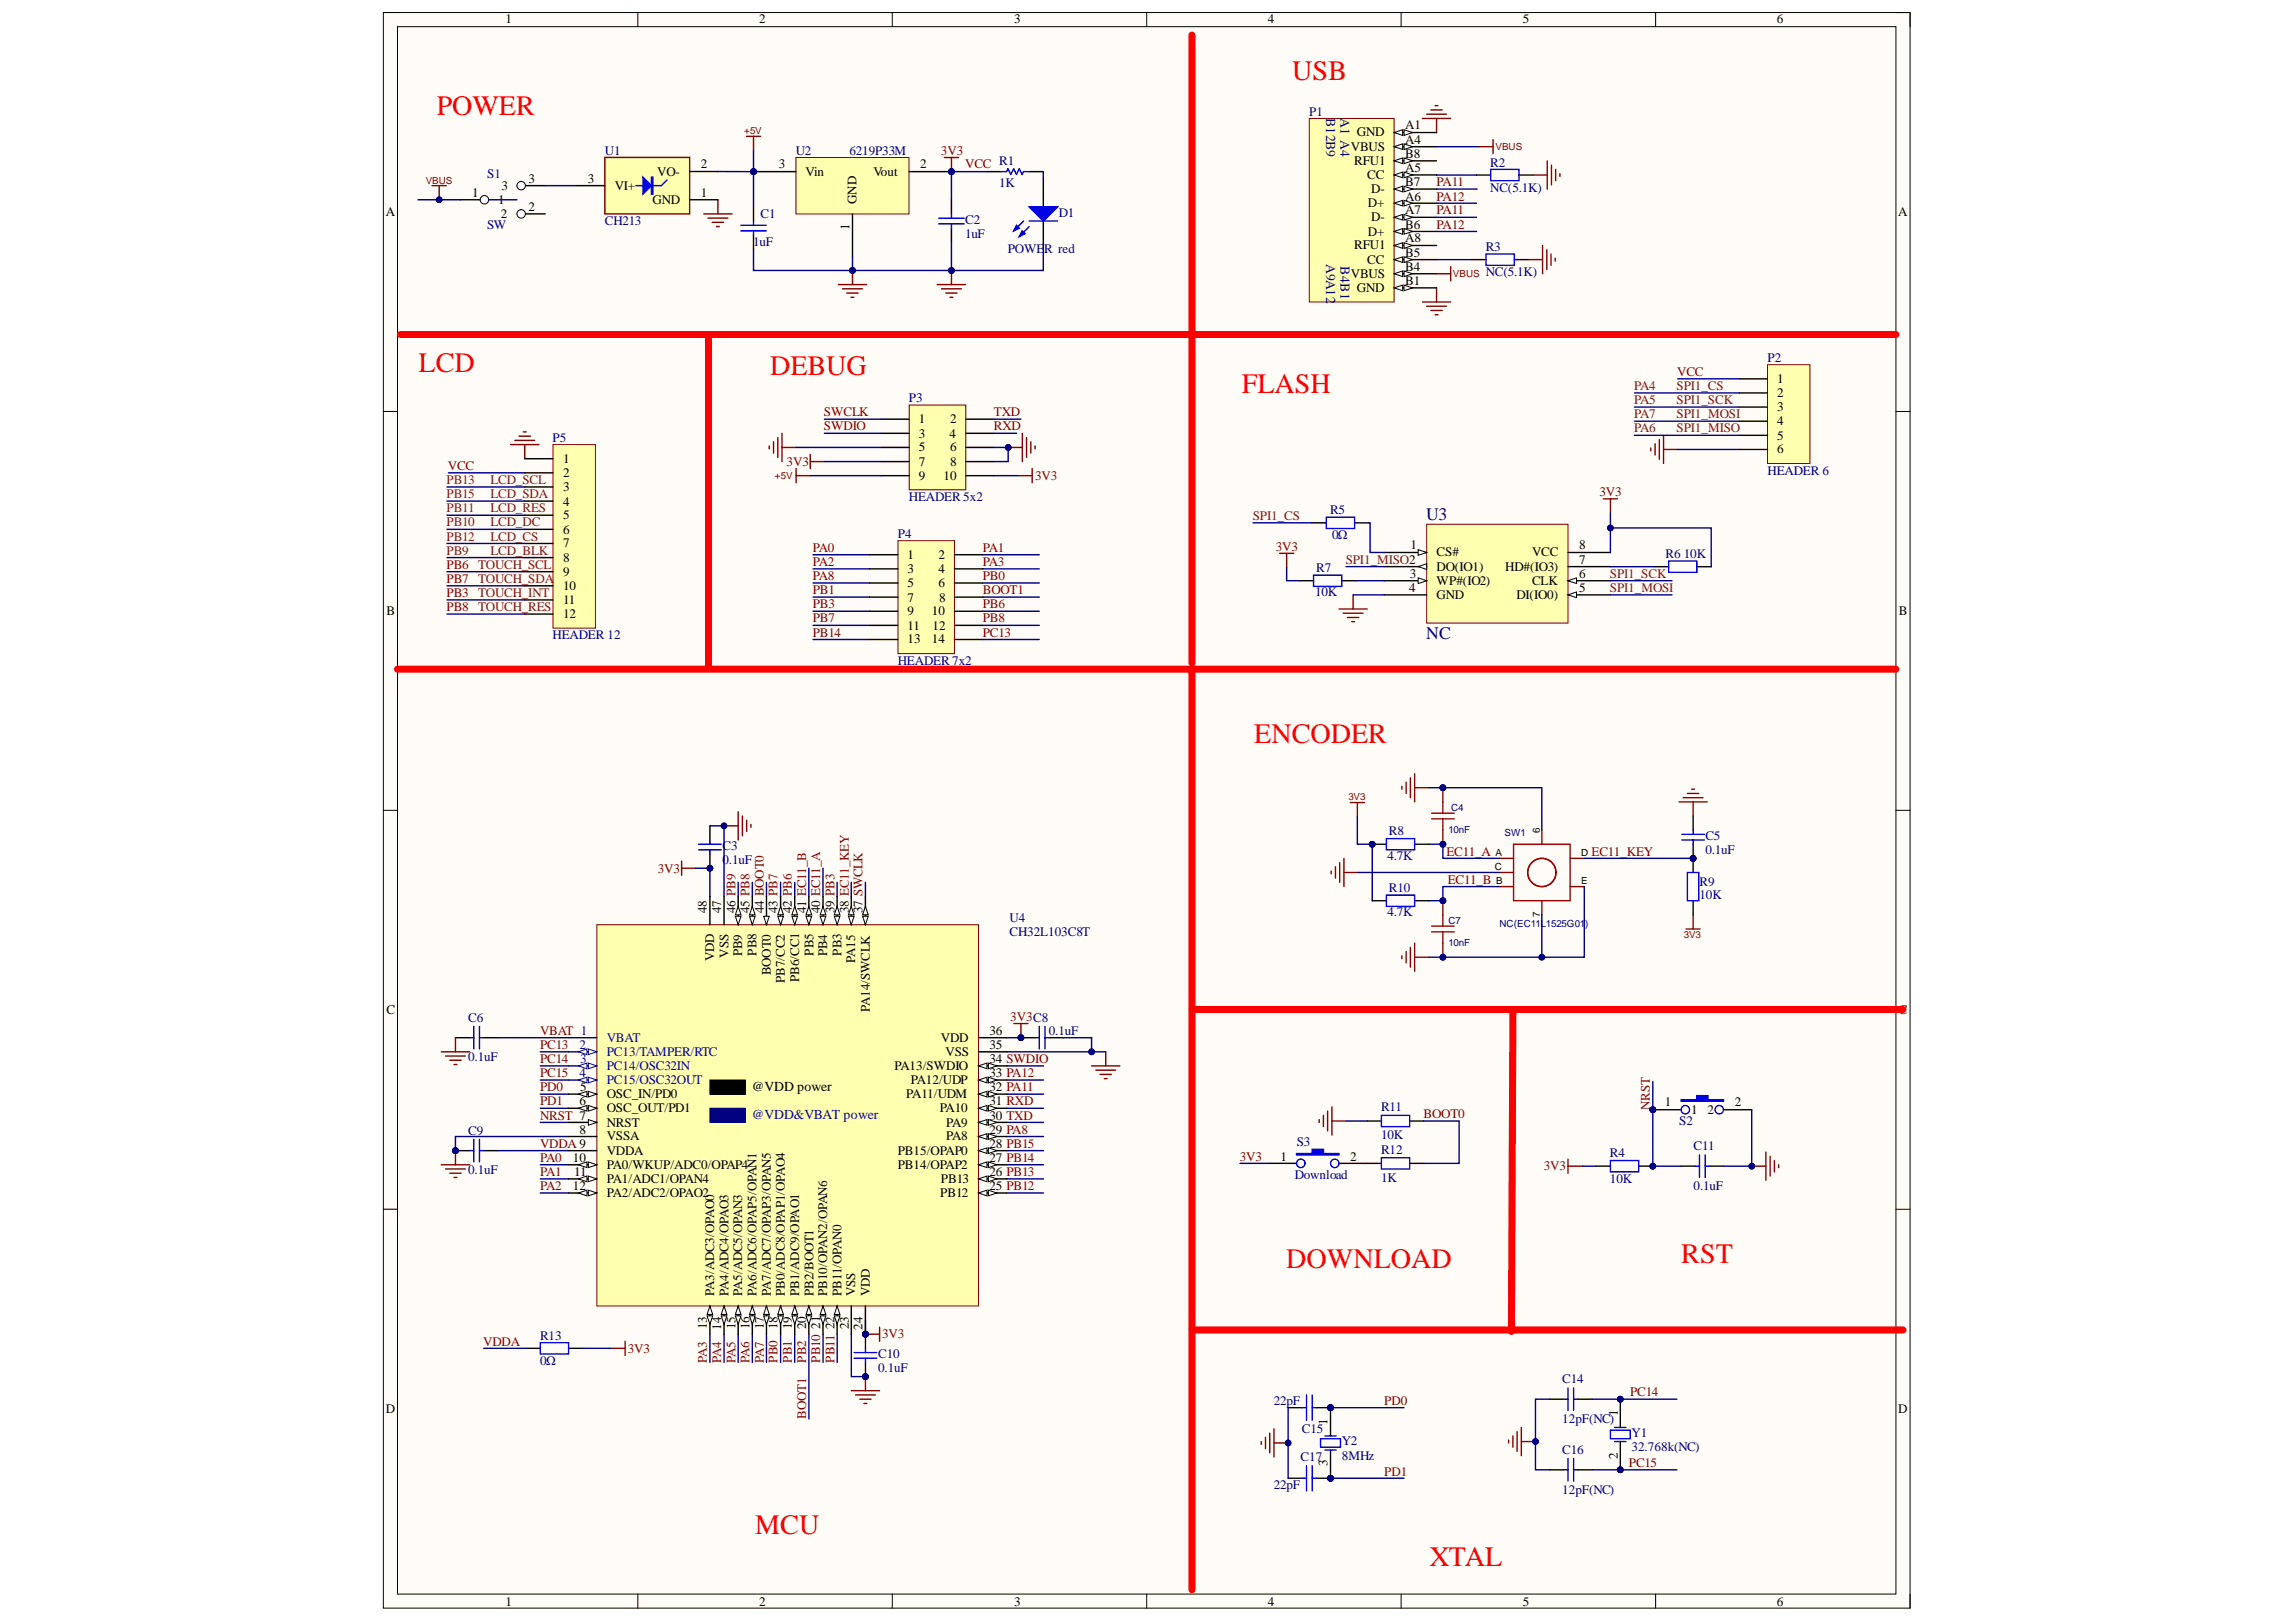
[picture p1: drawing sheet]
<svg xmlns="http://www.w3.org/2000/svg" width="297mm" height="210mm" viewBox="0 0 297 210" stroke-linecap="round" stroke-linejoin="round" font-family="sans-serif">
<defs><g id="words">
<g font-size="3.6" fill="#f00">
<text x="167.2" y="10.3">USB</text>
<text x="56.5" y="14.9">POWER</text>
<text x="54.1" y="48.2">LCD</text>
<text x="99.7" y="48.5">DEBUG</text>
<text x="160.7" y="50.8">FLASH</text>
<text x="162.3" y="96.1">ENCODER</text>
<text x="166.4" y="164.2">DOWNLOAD</text>
<text x="217.5" y="163.5">RST</text>
<text x="97.7" y="198.6">MCU</text>
<text x="184.9" y="202.7">XTAL</text>
</g>
<g font-size="2.3" fill="#000080">
<text x="184.5" y="67.3">U3</text>
<text x="184.5" y="82.7">NC</text>
</g>
<g font-size="1.8" fill="#000080">
<text x="171.6" y="15.3" transform="rotate(90 171.6 15.3)">B12B9</text>
<text x="173.4" y="15.3" transform="rotate(90 173.4 15.3)">A1 A4</text>
<text x="171.6" y="34.1" transform="rotate(90 171.6 34.1)">A9A12</text>
<text x="173.4" y="34.5" transform="rotate(90 173.4 34.5)">B4B1</text>
</g>
<text font-size="1.8" x="97.3" y="141.2">@VDD power</text>
<text font-size="1.8" fill="#0c0087" x="97.3" y="144.8">@VDD&amp;VBAT power</text>
<g font-size="1.7">
<text x="65.4" y="3">1</text>
<text x="98.2" y="3">2</text>
<text x="131.2" y="3">3</text>
<text x="164" y="3">4</text>
<text x="197" y="3">5</text>
<text x="229.9" y="3">6</text>
<text x="175.5" y="17.7">GND</text>
<text x="181.8" y="16.7">A1</text>
<text x="68.4" y="23.7">3</text>
<text x="76.1" y="23.7">3</text>
<text x="85" y="22.7">VO-</text>
<text x="90.7" y="21.8">2</text>
<text x="100.8" y="21.8">3</text>
<text x="104.2" y="22.7">Vin</text>
<text x="113" y="22.7">Vout</text>
<text x="119" y="21.8">2</text>
<text x="174.8" y="19.5">VBUS</text>
<text x="175.2" y="21.4">RFU1</text>
<text x="176.9" y="23.2">CC</text>
<text x="181.8" y="20.5">B8</text>
<text x="181.8" y="18.6">A4</text>
<text x="181.8" y="22.2">A5</text>
<text x="49.9" y="28">A</text>
<text x="61.1" y="25.4">1</text>
<text x="64.5" y="26.4">1</text>
<text x="64.8" y="28.2">2</text>
<text x="64.9" y="24.6">3</text>
<text x="68.4" y="27.3">2</text>
<text x="79.5" y="24.6">VI+</text>
<text x="84.4" y="26.4">GND</text>
<text x="90.7" y="25.4">1</text>
<text x="109.9" y="29.8" transform="rotate(-90 109.9 29.8)">1</text>
<text x="110.8" y="26.4" transform="rotate(-90 110.8 26.4)">GND</text>
<text x="177" y="26.8">D+</text>
<text x="177.4" y="25">D-</text>
<text x="177.4" y="28.7">D-</text>
<text x="181.8" y="29.6">B6</text>
<text x="181.8" y="24.1">B7</text>
<text x="181.8" y="25.9">A6</text>
<text x="181.8" y="27.7">A7</text>
<text x="245.6" y="28">A</text>
<text x="174.8" y="35.9">VBUS</text>
<text x="175.2" y="32.3">RFU1</text>
<text x="176.9" y="34.1">CC</text>
<text x="177" y="30.5">D+</text>
<text x="181.8" y="35.1">B4</text>
<text x="181.8" y="33.2">B5</text>
<text x="181.8" y="31.4">A8</text>
<text x="175.5" y="37.8">GND</text>
<text x="181.8" y="36.9">B1</text>
<text x="229.9" y="49.5">1</text>
<text x="229.9" y="51.4">2</text>
<text x="229.9" y="53.3">3</text>
<text x="72.8" y="59.9">1</text>
<text x="118.9" y="54.8">1</text>
<text x="118.9" y="56.6">3</text>
<text x="118.9" y="58.4">5</text>
<text x="122.8" y="56.6">4</text>
<text x="122.9" y="54.8">2</text>
<text x="122.9" y="58.4">6</text>
<text x="229.9" y="55">4</text>
<text x="229.9" y="56.9">5</text>
<text x="229.9" y="58.7">6</text>
<text x="72.8" y="61.7">2</text>
<text x="72.8" y="63.6">3</text>
<text x="72.8" y="65.4">4</text>
<text x="118.9" y="60.3">7</text>
<text x="118.9" y="62.1">9</text>
<text x="122.1" y="62.1">10</text>
<text x="122.9" y="60.3">8</text>
<text x="72.8" y="67.2">5</text>
<text x="72.8" y="69.1">6</text>
<text x="72.8" y="70.8">7</text>
<text x="182.5" y="71.1">1</text>
<text x="204.3" y="71.1">8</text>
<text x="72.8" y="72.7">8</text>
<text x="72.8" y="74.6">9</text>
<text x="72.8" y="76.3">10</text>
<text x="117.4" y="72.4">1</text>
<text x="117.4" y="74.1">3</text>
<text x="117.4" y="76">5</text>
<text x="117.4" y="77.8">7</text>
<text x="121.4" y="72.4">2</text>
<text x="121.4" y="74.1">4</text>
<text x="121.4" y="76">6</text>
<text x="121.5" y="77.8">8</text>
<text x="182.3" y="76.6">4</text>
<text x="182.4" y="74.8">3</text>
<text x="185.9" y="73.9">DO(IO1)</text>
<text x="185.9" y="72">CS#</text>
<text x="185.9" y="77.5">GND</text>
<text x="185.9" y="75.7">WP#(IO2)</text>
<text x="194.7" y="73.9">HD#(IO3)</text>
<text x="196.2" y="77.5">DI(IO0)</text>
<text x="198.2" y="72">VCC</text>
<text x="198.2" y="75.7">CLK</text>
<text x="204.3" y="72.9">7</text>
<text x="204.3" y="74.8">6</text>
<text x="204.3" y="76.6">5</text>
<text x="50" y="79.6">B</text>
<text x="72.8" y="78.2">11</text>
<text x="72.8" y="80">12</text>
<text x="117.4" y="79.6">9</text>
<text x="117.4" y="81.5">11</text>
<text x="117.4" y="83.3">13</text>
<text x="120.6" y="79.6">10</text>
<text x="120.6" y="83.3">14</text>
<text x="120.6" y="81.5">12</text>
<text x="245.7" y="79.6">B</text>
<text x="91.5" y="118.2" transform="rotate(-90 91.5 118.2)">48</text>
<text x="93.3" y="118.2" transform="rotate(-90 93.3 118.2)">47</text>
<text x="95.2" y="118.2" transform="rotate(-90 95.2 118.2)">46 PB9</text>
<text x="96.9" y="118.2" transform="rotate(-90 96.9 118.2)">45 PB8</text>
<text x="98.8" y="118.2" transform="rotate(-90 98.8 118.2)">44 BOOT0</text>
<text x="100.6" y="118.2" transform="rotate(-90 100.6 118.2)">43 PB7</text>
<text x="102.4" y="118.2" transform="rotate(-90 102.4 118.2)">42 PB6</text>
<text x="104.3" y="118.2" transform="rotate(-90 104.3 118.2)">41 EC11_B</text>
<text x="106.1" y="118.2" transform="rotate(-90 106.1 118.2)">40 EC11_A</text>
<text x="107.9" y="118.2" transform="rotate(-90 107.9 118.2)">39 PB3</text>
<text x="109.8" y="118.2" transform="rotate(-90 109.8 118.2)">38 EC11_KEY</text>
<text x="111.6" y="118.2" transform="rotate(-90 111.6 118.2)">37 SWCLK</text>
<text x="92.4" y="124.4" transform="rotate(-90 92.4 124.4)">VDD</text>
<text x="94.2" y="123.9" transform="rotate(-90 94.2 123.9)">VSS</text>
<text x="96" y="123.7" transform="rotate(-90 96 123.7)">PB9</text>
<text x="97.9" y="123.7" transform="rotate(-90 97.9 123.7)">PB8</text>
<text x="105.2" y="123.7" transform="rotate(-90 105.2 123.7)">PB5</text>
<text x="107" y="123.7" transform="rotate(-90 107 123.7)">PB4</text>
<text x="108.9" y="123.7" transform="rotate(-90 108.9 123.7)">PB3</text>
<text x="110.7" y="124.6" transform="rotate(-90 110.7 124.6)">PA15</text>
<text x="50" y="131.2">C</text>
<text x="99.7" y="126.2" transform="rotate(-90 99.7 126.2)">BOOT0</text>
<text x="101.5" y="127.2" transform="rotate(-90 101.5 127.2)">PB7/CC2</text>
<text x="103.4" y="127" transform="rotate(-90 103.4 127)">PB6/CC1</text>
<text x="112.5" y="130.9" transform="rotate(-90 112.5 130.9)">PA14/SWCLK</text>
<text x="245.7" y="131.2">C</text>
<text x="121.7" y="134.8">VDD</text>
<text x="122.3" y="136.7">VSS</text>
<text x="128" y="137.5">34 SWDIO</text>
<text x="128" y="135.8">35</text>
<text x="128" y="133.9">36</text>
<text x="75" y="143">6</text>
<text x="75" y="141.2">5</text>
<text x="78.5" y="142.1">OSC_IN/PD0</text>
<text x="78.5" y="144">OSC_OUT/PD1</text>
<text x="115.7" y="138.5">PA13/SWDIO</text>
<text x="117.3" y="142.1">PA11/UDM</text>
<text x="117.8" y="140.3">PA12/UDP</text>
<text x="121.6" y="144">PA10</text>
<text x="128" y="143">31 RXD</text>
<text x="128" y="141.2">32 PA11</text>
<text x="128" y="139.4">33 PA12</text>
<text x="215.4" y="143.2">1</text>
<text x="224.4" y="143.2">2</text>
<text x="75" y="146.7">8</text>
<text x="78.5" y="145.8">NRST</text>
<text x="78.5" y="147.6">VSSA</text>
<text x="78.5" y="149.4">VDDA</text>
<text x="116.2" y="149.4">PB15/OPAP0</text>
<text x="122.4" y="147.6">PA8</text>
<text x="122.4" y="145.8">PA9</text>
<text x="128" y="148.5">28 PB15</text>
<text x="128" y="146.7">29 PA8</text>
<text x="128" y="144.9">30 TXD</text>
<text x="218.8" y="144.1">1</text>
<text x="220.9" y="144.1">2</text>
<text x="74.1" y="150.4">10</text>
<text x="74.1" y="154">12</text>
<text x="74.3" y="152.1">11</text>
<text x="78.5" y="151.3">PA0/WKUP/ADC0/OPAP4</text>
<text x="78.5" y="153.1">PA1/ADC1/OPAN4</text>
<text x="78.5" y="154.9">PA2/ADC2/OPAO2</text>
<text x="116.2" y="151.3">PB14/OPAP2</text>
<text x="121.7" y="154.9">PB12</text>
<text x="121.7" y="153.1">PB13</text>
<text x="128" y="154">25 PB12</text>
<text x="128" y="152.1">26 PB13</text>
<text x="128" y="150.4">27 PB14</text>
<text x="165.6" y="150.2">1</text>
<text x="174.7" y="150.2">2</text>
<text x="92.4" y="167.7" transform="rotate(-90 92.4 167.7)">PA3/ADC3/OPAO0</text>
<text x="94.2" y="167.7" transform="rotate(-90 94.2 167.7)">PA4/ADC4/OPAO3</text>
<text x="96" y="167.7" transform="rotate(-90 96 167.7)">PA5/ADC5/OPAN3</text>
<text x="97.9" y="167.7" transform="rotate(-90 97.9 167.7)">PA6/ADC6/OPAP5/OPAN1</text>
<text x="99.7" y="167.7" transform="rotate(-90 99.7 167.7)">PA7/ADC7/OPAP3/OPAN5</text>
<text x="101.5" y="167.7" transform="rotate(-90 101.5 167.7)">PB0/ADC8/OPAP1/OPAO4</text>
<text x="103.4" y="167.7" transform="rotate(-90 103.4 167.7)">PB1/ADC9/OPAO1</text>
<text x="105.2" y="167.7" transform="rotate(-90 105.2 167.7)">PB2/BOOT1</text>
<text x="107" y="167.7" transform="rotate(-90 107 167.7)">PB10/OPAN2/OPAN6</text>
<text x="108.9" y="167.7" transform="rotate(-90 108.9 167.7)">PB11/OPAN0</text>
<text x="110.7" y="167.7" transform="rotate(-90 110.7 167.7)">VSS</text>
<text x="112.5" y="167.7" transform="rotate(-90 112.5 167.7)">VDD</text>
<text x="91.5" y="172" transform="rotate(-90 91.5 172)">13</text>
<text x="93.3" y="172.1" transform="rotate(-90 93.3 172.1)">14</text>
<text x="95.2" y="172" transform="rotate(-90 95.2 172)">15</text>
<text x="96.9" y="172" transform="rotate(-90 96.9 172)">16</text>
<text x="98.8" y="172" transform="rotate(-90 98.8 172)">17</text>
<text x="100.6" y="172" transform="rotate(-90 100.6 172)">18</text>
<text x="102.4" y="172" transform="rotate(-90 102.4 172)">19</text>
<text x="104.3" y="172" transform="rotate(-90 104.3 172)">20</text>
<text x="106.1" y="171.9" transform="rotate(-90 106.1 171.9)">21</text>
<text x="107.9" y="172" transform="rotate(-90 107.9 172)">22</text>
<text x="109.8" y="172" transform="rotate(-90 109.8 172)">23</text>
<text x="111.6" y="172.1" transform="rotate(-90 111.6 172.1)">24</text>
<text x="49.9" y="182.8">D</text>
<text x="171.7" y="184.4" transform="rotate(-90 171.7 184.4)">1</text>
<text x="209.3" y="183.3" transform="rotate(-90 209.3 183.3)">1</text>
<text x="245.6" y="182.8">D</text>
<text x="171.7" y="189.8" transform="rotate(-90 171.7 189.8)">3</text>
<text x="209.3" y="188.8" transform="rotate(-90 209.3 188.8)">2</text>
<text x="65.4" y="207.8">1</text>
<text x="98.2" y="207.8">2</text>
<text x="131.2" y="207.8">3</text>
<text x="164" y="207.8">4</text>
<text x="197" y="207.8">5</text>
<text x="229.9" y="207.8">6</text>
</g>
<g font-size="1.7" fill="#000080">
<text x="169.4" y="15">P1</text>
<text x="63" y="23.1">S1</text>
<text x="78.3" y="20">U1</text>
<text x="103" y="20">U2</text>
<text x="109.9" y="20">6219P33M</text>
<text x="129.3" y="21.3">R1</text>
<text x="192.8" y="21.6">R2</text>
<text x="63" y="29.7">SW</text>
<text x="78.3" y="29.2">CH213</text>
<text x="98.4" y="28.2">C1</text>
<text x="124.9" y="29">C2</text>
<text x="129.3" y="24.2">1K</text>
<text x="137" y="28.1">D1</text>
<text x="192.8" y="24.8">NC(5.1K)</text>
<text x="97.5" y="31.9">1uF</text>
<text x="124.9" y="30.8">1uF</text>
<text x="130.4" y="32.8">POWE</text>
<text x="135.1" y="32.8">R red</text>
<text x="192.2" y="32.5">R3</text>
<text x="192.2" y="35.8">NC(5.1K)</text>
<text x="228.7" y="46.8">P2</text>
<text x="117.6" y="52.1">P3</text>
<text x="71.5" y="57.1">P5</text>
<text x="117.6" y="64.8">HEADER 5x2</text>
<text x="228.7" y="61.4">HEADER 6</text>
<text x="116.2" y="69.6">P4</text>
<text x="172.1" y="66.5">R5</text>
<text x="172.3" y="69.7">0Ω</text>
<text x="170.1" y="77.2">10K</text>
<text x="170.3" y="74">R7</text>
<text x="215.5" y="72.2">R6</text>
<text x="217.8" y="72.2">10K</text>
<text x="71.5" y="82.8">HEADER 12</text>
<text x="116.2" y="86">HEADER 7x2</text>
<text x="93.5" y="110">C3</text>
<text x="93.5" y="111.8">0.1uF</text>
<text x="179.5" y="111.2">4.7K</text>
<text x="179.7" y="108.1">R8</text>
<text x="220.6" y="108.7">C5</text>
<text x="220.6" y="110.5">0.1uF</text>
<text x="130.6" y="119.3">U4</text>
<text x="179.5" y="118.6">4.7K</text>
<text x="179.7" y="115.5">R10</text>
<text x="219.9" y="114.7">R9</text>
<text x="219.9" y="116.4">10K</text>
<text x="130.6" y="121.1">CH32L103C8T</text>
<text x="60.6" y="132.3">C6</text>
<text x="60.6" y="137.4">0.1uF</text>
<text x="135.7" y="133.9">0.1uF</text>
<text x="178.7" y="143.8">R11</text>
<text x="60.6" y="146.9">C9</text>
<text x="167.8" y="148.3">S3</text>
<text x="178.7" y="147.4">10K</text>
<text x="178.7" y="149.3">R12</text>
<text x="208.3" y="149.8">R4</text>
<text x="217.2" y="145.6">S2</text>
<text x="219.1" y="148.9">C11</text>
<text x="60.6" y="152">0.1uF</text>
<text x="167.5" y="152.6">Download</text>
<text x="178.7" y="152.9">1K</text>
<text x="208.3" y="153.1">10K</text>
<text x="219.1" y="154">0.1uF</text>
<text x="69.9" y="173.4">R13</text>
<text x="69.9" y="176.7">0Ω</text>
<text x="113.6" y="175.7">C10</text>
<text x="113.6" y="177.6">0.1uF</text>
<text x="202.1" y="179">C14</text>
<text x="164.8" y="181.8">22pF</text>
<text x="168.4" y="185.5">C15</text>
<text x="202.1" y="184.2">12pF(NC)</text>
<text x="211.1" y="186">Y1</text>
<text x="168.3" y="189.1">C17</text>
<text x="173.6" y="187.1">Y2</text>
<text x="173.6" y="188.9">8MHz</text>
<text x="202.1" y="188.2">C16</text>
<text x="211.1" y="187.8">32.768k(NC)</text>
<text x="164.8" y="192.7">22pF</text>
<text x="202.1" y="193.3">12pF(NC)</text>
</g>
<g font-size="1.7" fill="#800000">
<text x="121.7" y="20">3V3</text>
<text x="124.9" y="21.8">VCC</text>
<text x="185.9" y="25.9">PA12</text>
<text x="185.9" y="29.6">PA12</text>
<text x="185.9" y="27.7">PA11</text>
<text x="185.9" y="24.1">PA11</text>
<text x="106.6" y="53.8">SWCLK</text>
<text x="128.6" y="53.8">TXD</text>
<text x="217" y="48.6">VCC</text>
<text x="106.6" y="55.7">SWDIO</text>
<text x="128.6" y="55.7">RXD</text>
<text x="57.9" y="60.8">VCC</text>
<text x="101.8" y="60.3">3V3</text>
<text x="133.9" y="62.1">3V3</text>
<text x="206.9" y="64.2">3V3</text>
<text x="105.2" y="71.4">PA0</text>
<text x="127.2" y="71.4">PA1</text>
<text x="165.1" y="71.3">3V3</text>
<text x="57.8" y="73.6">PB6 TOUCH_SCL</text>
<text x="57.8" y="75.4">PB7 TOUCH_SDA</text>
<text x="57.8" y="77.3">PB3 TOUCH_INT</text>
<text x="105.2" y="73.2">PA2</text>
<text x="105.2" y="76.9">PB1</text>
<text x="105.2" y="75.1">PA8</text>
<text x="127.2" y="73.2">PA3</text>
<text x="127.2" y="75.1">PB0</text>
<text x="127.2" y="76.9">BOOT1</text>
<text x="57.8" y="79.1">PB8 TOUCH_RES</text>
<text x="105.2" y="82.4">PB14</text>
<text x="105.2" y="80.6">PB7</text>
<text x="105.2" y="78.7">PB3</text>
<text x="127.2" y="78.7">PB6</text>
<text x="127.2" y="80.6">PB8</text>
<text x="127.2" y="82.4">PC13</text>
<text x="85.1" y="112.9">3V3</text>
<text x="187.1" y="110.7">EC11_A</text>
<text x="205.9" y="110.7">EC11_KEY</text>
<text x="187.3" y="114.4">EC11_B</text>
<text x="69.9" y="133.9">VBAT 1</text>
<text x="69.9" y="135.8">PC13</text>
<text x="69.9" y="137.5">PC14</text>
<text x="130.7" y="132.1">3V3C8</text>
<text x="69.9" y="139.4">PC15</text>
<text x="69.9" y="141.2">PD0</text>
<text x="69.9" y="143">PD1</text>
<text x="213.4" y="143.6" transform="rotate(-90 213.4 143.6)">NRST</text>
<text x="69.9" y="144.9">NRST 7</text>
<text x="69.9" y="148.5">VDDA 9</text>
<text x="184.2" y="144.7">BOOT0</text>
<text x="69.9" y="150.4">PA0</text>
<text x="69.9" y="152.1">PA1</text>
<text x="69.9" y="154">PA2</text>
<text x="160.4" y="150.2">3V3</text>
<text x="199.7" y="151.5">3V3</text>
<text x="114.1" y="173.2">3V3</text>
<text x="62.5" y="174.1">VDDA</text>
<text x="81.2" y="175.1">3V3</text>
<text x="91.5" y="176.3" transform="rotate(-90 91.5 176.3)">PA3</text>
<text x="93.3" y="176.3" transform="rotate(-90 93.3 176.3)">PA4</text>
<text x="95.2" y="176.3" transform="rotate(-90 95.2 176.3)">PA5</text>
<text x="96.9" y="176.3" transform="rotate(-90 96.9 176.3)">PA6</text>
<text x="98.8" y="176.3" transform="rotate(-90 98.8 176.3)">PA7</text>
<text x="100.6" y="176.3" transform="rotate(-90 100.6 176.3)">PB0</text>
<text x="102.4" y="176.3" transform="rotate(-90 102.4 176.3)">PB1</text>
<text x="104.3" y="176.3" transform="rotate(-90 104.3 176.3)">PB2</text>
<text x="106.1" y="176.3" transform="rotate(-90 106.1 176.3)">PB10</text>
<text x="107.9" y="176.3" transform="rotate(-90 107.9 176.3)">PB11</text>
<text x="104.3" y="183.6" transform="rotate(-90 104.3 183.6)">BOOT1</text>
<text x="179.1" y="181.8">PD0</text>
<text x="210.9" y="180.7">PC14</text>
<text x="179.1" y="190.9">PD1</text>
<text x="210.7" y="189.8">PC15</text>
</g>
<g font-size="1.7" fill="#781915">
<text x="211.4" y="50.5">PA4</text>
<text x="211.4" y="52.3">PA5</text>
<text x="216.9" y="50.5">SPI1_CS</text>
<text x="216.9" y="52.3">SPI1_SCK</text>
<text x="211.4" y="56">PA6</text>
<text x="211.4" y="54.1">PA7</text>
<text x="216.9" y="56">SPI1_MISO</text>
<text x="216.9" y="54.1">SPI1_MOSI</text>
<text x="57.8" y="64.5">PB15</text>
<text x="57.8" y="62.6">PB13</text>
<text x="63.4" y="64.5">LCD_SDA</text>
<text x="63.4" y="62.6">LCD_SCL</text>
<text x="57.8" y="71.8">PB9</text>
<text x="57.8" y="66.3">PB11</text>
<text x="57.8" y="70">PB12</text>
<text x="57.8" y="68.1">PB10</text>
<text x="63.4" y="68.1">LCD_DC</text>
<text x="63.4" y="70">LCD_CS</text>
<text x="63.4" y="71.8">LCD_BLK</text>
<text x="63.4" y="66.3">LCD_RES</text>
<text x="162.1" y="67.3">SPI1_CS</text>
<text x="174.1" y="72.9">SPI1_MISO2</text>
<text x="208.3" y="74.8">SPI1_SCK</text>
<text x="208.3" y="76.6">SPI1_MOSI</text>
</g>
<g font-size="1.7" fill="#0c0087">
<text x="75" y="135.8">2</text>
<text x="75" y="137.5">3</text>
<text x="78.5" y="134.8">VBAT</text>
<text x="78.5" y="136.7">PC13/TAMPER/RTC</text>
<text x="75" y="139.4">4</text>
<text x="78.5" y="138.5">PC14/OSC32IN</text>
<text x="78.5" y="140.3">PC15/OSC32OUT</text>
</g>
<g font-size="1.3" fill="#800">
<text x="96.3" y="17.3">+5V</text>
<text x="55.1" y="23.7">VBUS</text>
<text x="193.5" y="19.4">VBUS</text>
<text x="188" y="35.8">VBUS</text>
<text x="100.2" y="62">+5V</text>
<text x="174.4" y="103.5">3V3</text>
<text x="217.8" y="121.4">3V3</text>
</g>
<g font-size="1.3" fill="#000080">
<text x="187.4" y="107.9">10nF</text>
<text x="187.7" y="104.9">C4</text>
<text x="194.7" y="108.2">SW1</text>
<text x="187.4" y="119.5">C7</text>
<text x="194" y="119.9">NC(EC11L1525G01</text>
<text x="205.1" y="119.9">)</text>
<text x="187.4" y="122.5">10nF</text>
</g>
<g font-size="1.3">
<text x="199.2" y="107.8" transform="rotate(-90 199.2 107.8)">6</text>
<text x="193.4" y="112.6">C</text>
<text x="193.5" y="110.8">A</text>
<text x="204.6" y="110.8">D</text>
<text x="193.6" y="114.4">B</text>
<text x="199.2" y="118.7" transform="rotate(-90 199.2 118.7)">7</text>
<text x="204.6" y="114.4">E</text>
</g>
</g></defs>
<path d="M49.6 1.6h197.5v206.5h-197.5z" fill-rule="evenodd" fill="#fffcf8"/>
<path d="M49.6 1.6h197.5v206.5h-197.5z" fill="none" stroke="#000" stroke-width=".13"/>
<path d="M51.4 3.5h193.9v202.8h-193.9z" fill-rule="evenodd" fill="#fffcf8"/>
<g fill="none" stroke="#000" stroke-width=".13">
<path d="M49.6 1.6h1.8M51.4 3.5h193.9v202.8h-193.9zM82.5 1.6v1.8M115.4 1.6v1.8M148.4 1.6v1.8M181.3 1.6v1.9M214.2 1.6v1.9M245.3 1.6h1.8v1.9M49.6 53.2h1.8M245.3 53.3h1.8M49.6 104.9h1.8M245.3 104.9h1.8"/>
<path d="M49.6 156.5h1.8M245.3 156.5h1.8M82.5 206.3v1.8M115.4 206.3v1.8M148.4 206.3v1.8M181.3 206.3v1.8M214.2 206.3v1.8M247.1 206.3v1.8"/>
</g>
<path d="M184 15.3h3.7M184.6 14.8h2.5M185.1 14.2h1.5M185.7 13.7h.3M185.9 15.3v1.9M184 39.1h3.7M184.6 39.6h2.5M185.9 37.3v1.8M185.1 40.2h1.5M185.7 40.7h.3" fill="none" stroke="#800000" stroke-width=".18"/>
<path d="M169.4 15.3h11v23.8h-11z" fill-rule="evenodd" fill="#ffffb0"/>
<path d="M169.4 15.3h11v23.8h-11z" fill="none" stroke="#800000" stroke-width=".13"/>
<path d="M180.4 37.3h5.5" fill="none" stroke="#000" stroke-width=".18"/>
<path d="M180.4 37.3l1.1-.4v.7z" fill="#f8fcff"/>
<path d="M180.4 37.3l1.1-.4v.7z" fill="none" stroke="#000" stroke-width=".13"/>
<path d="M181.6 36.9l1.1 .4-1.1 .3z" fill="#f8fcff"/>
<path d="M181.6 36.9l1.1 .4-1.1 .3z" fill="none" stroke="#000" stroke-width=".13"/>
<path d="M180.4 35.4h5.5" fill="none" stroke="#000" stroke-width=".18"/>
<path d="M180.4 35.4l1.1-.3v.7z" fill="#f8fcff"/>
<path d="M180.4 35.4l1.1-.3v.7z" fill="none" stroke="#000" stroke-width=".13"/>
<path d="M181.6 35.1l1.1 .3-1.1 .4z" fill="#f8fcff"/>
<path d="M181.6 35.1l1.1 .3-1.1 .4z" fill="none" stroke="#000" stroke-width=".13"/>
<path d="M180.4 33.6h5.5" fill="none" stroke="#000" stroke-width=".18"/>
<path d="M180.4 33.6l1.1-.4v.8z" fill="#f8fcff"/>
<path d="M180.4 33.6l1.1-.4v.8z" fill="none" stroke="#000" stroke-width=".13"/>
<path d="M181.6 33.2l1.1 .4-1.1 .4z" fill="#f8fcff"/>
<path d="M181.6 33.2l1.1 .4-1.1 .4z" fill="none" stroke="#000" stroke-width=".13"/>
<path d="M180.4 30h5.5" fill="none" stroke="#000" stroke-width=".18"/>
<path d="M180.4 30l1.1-.4v.7z" fill="#f8fcff"/>
<path d="M180.4 30l1.1-.4v.7z" fill="none" stroke="#000" stroke-width=".13"/>
<path d="M181.6 29.6l1.1 .4-1.1 .3z" fill="#f8fcff"/>
<path d="M181.6 29.6l1.1 .4-1.1 .3z" fill="none" stroke="#000" stroke-width=".13"/>
<path d="M180.4 24.5h5.5" fill="none" stroke="#000" stroke-width=".18"/>
<path d="M180.4 24.5l1.1-.4v.7z" fill="#f8fcff"/>
<path d="M180.4 24.5l1.1-.4v.7z" fill="none" stroke="#000" stroke-width=".13"/>
<path d="M181.6 24.1l1.1 .4-1.1 .3z" fill="#f8fcff"/>
<path d="M181.6 24.1l1.1 .4-1.1 .3z" fill="none" stroke="#000" stroke-width=".13"/>
<path d="M180.4 20.8h5.5" fill="none" stroke="#000" stroke-width=".18"/>
<path d="M180.4 20.8l1.1-.4v.8z" fill="#f8fcff"/>
<path d="M180.4 20.8l1.1-.4v.8z" fill="none" stroke="#000" stroke-width=".13"/>
<path d="M181.6 20.4l1.1 .4-1.1 .4z" fill="#f8fcff"/>
<path d="M181.6 20.4l1.1 .4-1.1 .4z" fill="none" stroke="#000" stroke-width=".13"/>
<path d="M180.4 17.2h5.5" fill="none" stroke="#000" stroke-width=".18"/>
<path d="M180.4 17.2l1.1-.4v.7z" fill="#f8fcff"/>
<path d="M180.4 17.2l1.1-.4v.7z" fill="none" stroke="#000" stroke-width=".13"/>
<path d="M181.6 16.8l1.1 .4-1.1 .3z" fill="#f8fcff"/>
<path d="M181.6 16.8l1.1 .4-1.1 .3z" fill="none" stroke="#000" stroke-width=".13"/>
<path d="M180.4 19h5.5" fill="none" stroke="#000" stroke-width=".18"/>
<path d="M180.4 19l1.1-.4v.7z" fill="#f8fcff"/>
<path d="M180.4 19l1.1-.4v.7z" fill="none" stroke="#000" stroke-width=".13"/>
<path d="M181.6 18.6l1.1 .4-1.1 .3z" fill="#f8fcff"/>
<path d="M181.6 18.6l1.1 .4-1.1 .3z" fill="none" stroke="#000" stroke-width=".13"/>
<path d="M180.4 22.6h5.5" fill="none" stroke="#000" stroke-width=".18"/>
<path d="M180.4 22.6l1.1-.3v.7z" fill="#f8fcff"/>
<path d="M180.4 22.6l1.1-.3v.7z" fill="none" stroke="#000" stroke-width=".13"/>
<path d="M181.6 22.3l1.1 .3-1.1 .4z" fill="#f8fcff"/>
<path d="M181.6 22.3l1.1 .3-1.1 .4z" fill="none" stroke="#000" stroke-width=".13"/>
<path d="M180.4 26.3h5.5" fill="none" stroke="#000" stroke-width=".18"/>
<path d="M180.4 26.3l1.1-.4v.8z" fill="#f8fcff"/>
<path d="M180.4 26.3l1.1-.4v.8z" fill="none" stroke="#000" stroke-width=".13"/>
<path d="M181.6 25.9l1.1 .4-1.1 .4z" fill="#f8fcff"/>
<path d="M181.6 25.9l1.1 .4-1.1 .4z" fill="none" stroke="#000" stroke-width=".13"/>
<path d="M180.4 28.1h5.5" fill="none" stroke="#000" stroke-width=".18"/>
<path d="M180.4 28.1l1.1-.3v.7z" fill="#f8fcff"/>
<path d="M180.4 28.1l1.1-.3v.7z" fill="none" stroke="#000" stroke-width=".13"/>
<path d="M181.6 27.8l1.1 .3-1.1 .4z" fill="#f8fcff"/>
<path d="M181.6 27.8l1.1 .3-1.1 .4z" fill="none" stroke="#000" stroke-width=".13"/>
<path d="M180.4 31.8h5.5" fill="none" stroke="#000" stroke-width=".18"/>
<path d="M180.4 31.8l1.1-.4v.7z" fill="#f8fcff"/>
<path d="M180.4 31.8l1.1-.4v.7z" fill="none" stroke="#000" stroke-width=".13"/>
<path d="M181.6 31.4l1.1 .4-1.1 .3z" fill="#f8fcff"/>
<path d="M181.6 31.4l1.1 .4-1.1 .3z" fill="none" stroke="#000" stroke-width=".13"/>
<path d="M97.5 26.8v1.8M97.5 30.4v1.9M190.4 33.6h1.8M191 22.7h1.9M195.9 33.6h1.8M196.5 22.7h1.8" fill="none" stroke="#000" stroke-width=".18"/>
<path d="M95.8 29.9h3.3M95.8 29.2h3.3M97.5 28.6v.6M97.5 29.9v.5M192.2 32.9h3.7v1.4h-3.7zM192.9 21.9h3.6v1.5h-3.6z" fill="none" stroke="#00f" stroke-width=".18"/>
<path d="M122.2 20.4h1.8M123.1 20.4v1.8M197.7 33.6h1.9M198.3 22.7h1.9M199.6 31.8v3.6M200.1 32.3v2.6M200.2 20.8v3.7M200.7 32.9v1.4M200.7 21.4v2.5M201.2 33.4v.4M201.3 21.9v1.5M201.8 22.5v.3" fill="none" stroke="#800000" stroke-width=".18"/>
<circle cx="123.1" cy="22.2" r=".37" fill="#000080"/>
<circle cx="123.1" cy="22.2" r=".37" fill="none" stroke="#000080" stroke-width=".13"/>
<path d="M108.5 36.8h3.6M109 37.4h2.6M109.6 37.9h1.4M110.1 38.5h.4M110.3 35v1.8" fill="none" stroke="#800000" stroke-width=".18"/>
<circle cx="110.3" cy="35" r=".37" fill="#000080"/>
<circle cx="110.3" cy="35" r=".37" fill="none" stroke="#000080" stroke-width=".13"/>
<path d="M121.3 36.8h3.6M121.8 37.4h2.6M122.4 37.9h1.4M122.9 38.5h.4M123.1 35v1.8" fill="none" stroke="#800000" stroke-width=".18"/>
<circle cx="123.1" cy="35" r=".36" fill="#000080"/>
<circle cx="123.1" cy="35" r=".36" fill="none" stroke="#000080" stroke-width=".13"/>
<path d="M123.1 25.9v1.8M123.1 29.5v1.8M135 23.1v3.7M135 28.6v3.7" fill="none" stroke="#000" stroke-width=".18"/>
<path d="M121.4 29h3.3M121.4 28.2h3.3M123.1 27.7v.5M123.1 29v.5" fill="none" stroke="#00f" stroke-width=".18"/>
<path d="M133.1 26.8h3.7l-1.8 1.8z" fill="#00f"/>
<path d="M132.4 28.6l-1.3 1.3M133.1 26.8h3.7l-1.8 1.8zM133.1 29.3l-1.2 1.3" fill="none" stroke="#00f" stroke-width=".18"/>
<path d="M132.2 29.9l.4 .3-.7 .4z" fill="#00f"/>
<path d="M132.2 29.9l.4 .3-.7 .4z" fill="none" stroke="#00f" stroke-width=".18"/>
<path d="M131.5 29.2l.4 .3-.8 .4z" fill="#00f"/>
<path d="M129.5 22.2h.7l.2-.4 .4 .8 .3-.8 .4 .8 .4-.8 .3 .8 .2-.4h.7M131.5 29.2l.4 .3-.8 .4zM133.1 28.6h3.7" fill="none" stroke="#00f" stroke-width=".18"/>
<path d="M59.6 25.9h3.6M127.7 22.2h1.8M133.1 22.2h1.9" fill="none" stroke="#000" stroke-width=".18"/>
<circle cx="62.7" cy="25.9" r=".55" fill="#f8fcff"/>
<circle cx="62.7" cy="25.9" r=".55" fill="none" stroke="#000" stroke-width=".13"/>
<path d="M66.9 24h3.6" fill="none" stroke="#000" stroke-width=".18"/>
<circle cx="67.4" cy="24" r=".55" fill="#f8fcff"/>
<circle cx="67.4" cy="24" r=".55" fill="none" stroke="#000" stroke-width=".13"/>
<path d="M66.9 27.7h3.6" fill="none" stroke="#000" stroke-width=".18"/>
<circle cx="67.4" cy="27.7" r=".55" fill="#f8fcff"/>
<circle cx="67.4" cy="27.7" r=".55" fill="none" stroke="#000" stroke-width=".13"/>
<path d="M63.2 25.9h3.7" fill="none" stroke="#00f" stroke-width=".18"/>
<circle cx="97.5" cy="22.2" r=".37" fill="#000080"/>
<circle cx="97.5" cy="22.2" r=".37" fill="none" stroke="#000080" stroke-width=".13"/>
<circle cx="123.1" cy="22.2" r=".37" fill="#000080"/>
<circle cx="123.1" cy="22.2" r=".37" fill="none" stroke="#000080" stroke-width=".13"/>
<path d="M103 20.4h14.6v7.3h-14.6z" fill-rule="evenodd" fill="#ffffb0"/>
<path d="M103 20.4h14.6v7.3h-14.6z" fill="none" stroke="#800000" stroke-width=".13"/>
<path d="M97.5 22.2h5.5" fill="none" stroke="#000" stroke-width=".18"/>
<circle cx="97.5" cy="22.2" r=".37" fill="#000080"/>
<circle cx="97.5" cy="22.2" r=".37" fill="none" stroke="#000080" stroke-width=".13"/>
<path d="M110.3 27.7v5.5M117.6 22.2h5.5" fill="none" stroke="#000" stroke-width=".18"/>
<circle cx="123.1" cy="22.2" r=".37" fill="#000080"/>
<circle cx="123.1" cy="22.2" r=".37" fill="none" stroke="#000080" stroke-width=".13"/>
<path d="M96.6 17.6h1.8M97.5 17.6v1.9M55.9 24h1.8M56.8 24v1.9" fill="none" stroke="#800" stroke-width=".18"/>
<circle cx="56.8" cy="25.9" r=".36" fill="#000080"/>
<circle cx="56.8" cy="25.9" r=".36" fill="none" stroke="#000080" stroke-width=".13"/>
<circle cx="172.1" cy="182.2" r=".37" fill="#000080"/>
<circle cx="172.1" cy="182.2" r=".37" fill="none" stroke="#000080" stroke-width=".13"/>
<circle cx="172.1" cy="191.3" r=".37" fill="#000080"/>
<circle cx="172.1" cy="191.3" r=".37" fill="none" stroke="#000080" stroke-width=".13"/>
<path d="M172.1 182.2v3.6" fill="none" stroke="#000" stroke-width=".18"/>
<circle cx="172.1" cy="182.2" r=".37" fill="#000080"/>
<circle cx="172.1" cy="182.2" r=".37" fill="none" stroke="#000080" stroke-width=".13"/>
<path d="M172.1 187.7v3.6" fill="none" stroke="#000" stroke-width=".18"/>
<circle cx="172.1" cy="191.3" r=".37" fill="#000080"/>
<circle cx="172.1" cy="191.3" r=".37" fill="none" stroke="#000080" stroke-width=".13"/>
<path d="M170.8 186.2h2.6v1.1h-2.6zM171.4 187.7h1.5M171.4 185.8h1.5" fill="none" stroke="#00f" stroke-width=".18"/>
<path d="M163.2 186.6v.3M163.7 186v1.5M164.3 185.5v2.5M164.8 184.9v3.7M164.8 186.7h1.8" fill="none" stroke="#800000" stroke-width=".18"/>
<circle cx="166.6" cy="186.7" r=".37" fill="#000080"/>
<circle cx="166.6" cy="186.7" r=".37" fill="none" stroke="#000080" stroke-width=".13"/>
<circle cx="172.1" cy="191.3" r=".37" fill="#000080"/>
<circle cx="172.1" cy="191.3" r=".37" fill="none" stroke="#000080" stroke-width=".13"/>
<path d="M166.6 191.3h1.9M170.3 191.3h1.8" fill="none" stroke="#000" stroke-width=".18"/>
<circle cx="172.1" cy="191.3" r=".37" fill="#000080"/>
<circle cx="172.1" cy="191.3" r=".37" fill="none" stroke="#000080" stroke-width=".13"/>
<path d="M168.5 191.3h.5M169 189.7v3.2M169.8 191.3h.5M169.8 189.7v3.2" fill="none" stroke="#00f" stroke-width=".18"/>
<circle cx="172.1" cy="182.2" r=".37" fill="#000080"/>
<circle cx="172.1" cy="182.2" r=".37" fill="none" stroke="#000080" stroke-width=".13"/>
<path d="M166.6 182.2h1.9M170.3 182.2h1.8" fill="none" stroke="#000" stroke-width=".18"/>
<circle cx="172.1" cy="182.2" r=".37" fill="#000080"/>
<circle cx="172.1" cy="182.2" r=".37" fill="none" stroke="#000080" stroke-width=".13"/>
<path d="M219.3 150.9h.6M219.9 149.5v2.9M220.6 149.5v2.9M220.6 150.9h.5M168.5 182.2h.5M169 180.5v3.3M169.8 182.2h.5M169.8 180.5v3.3" fill="none" stroke="#00f" stroke-width=".18"/>
<path d="M217.5 150.9h1.8M221.1 150.9h1.9" fill="none" stroke="#000" stroke-width=".18"/>
<circle cx="213.8" cy="143.6" r=".37" fill="#000080"/>
<circle cx="213.8" cy="143.6" r=".37" fill="none" stroke="#000080" stroke-width=".13"/>
<path d="M213.8 143.6h3.7" fill="none" stroke="#000" stroke-width=".18"/>
<circle cx="213.8" cy="143.6" r=".37" fill="#000080"/>
<circle cx="213.8" cy="143.6" r=".37" fill="none" stroke="#000080" stroke-width=".13"/>
<path d="M223 143.6h3.6" fill="none" stroke="#000" stroke-width=".18"/>
<path d="M217.5 142.3h2v-.5h1.5v.5h2v.2h-5.5z" fill-rule="evenodd" fill="#00f"/>
<g fill="none" stroke="#00f" stroke-width=".18">
<path d="M217.5 142.3h2v-.5h1.5v.5h2v.2h-5.5z"/>
<circle cx="218" cy="143.6" r=".55"/>
<circle cx="222.4" cy="143.6" r=".55"/>
</g>
<path d="M226.6 150.9h1.9M228.5 149.1v3.6M229 149.6v2.6M229.6 150.2v1.5M230.1 150.7v.4" fill="none" stroke="#800000" stroke-width=".18"/>
<circle cx="226.6" cy="150.9" r=".36" fill="#000080"/>
<circle cx="226.6" cy="150.9" r=".36" fill="none" stroke="#000080" stroke-width=".13"/>
<circle cx="213.8" cy="143.6" r=".37" fill="#000080"/>
<circle cx="213.8" cy="143.6" r=".37" fill="none" stroke="#000080" stroke-width=".13"/>
<path d="M51.8 43.3h193.5" fill="none" stroke="#f00" stroke-width=".91"/>
<circle cx="209.6" cy="181.1" r=".37" fill="#000080"/>
<circle cx="209.6" cy="181.1" r=".37" fill="none" stroke="#000080" stroke-width=".13"/>
<circle cx="209.6" cy="190.2" r=".37" fill="#000080"/>
<circle cx="209.6" cy="190.2" r=".37" fill="none" stroke="#000080" stroke-width=".13"/>
<path d="M209.6 181.1v3.6" fill="none" stroke="#000" stroke-width=".18"/>
<circle cx="209.6" cy="181.1" r=".37" fill="#000080"/>
<circle cx="209.6" cy="181.1" r=".37" fill="none" stroke="#000080" stroke-width=".13"/>
<path d="M209.6 186.6v3.6" fill="none" stroke="#000" stroke-width=".18"/>
<circle cx="209.6" cy="190.2" r=".37" fill="#000080"/>
<circle cx="209.6" cy="190.2" r=".37" fill="none" stroke="#000080" stroke-width=".13"/>
<path d="M202.9 179.6v2.9M203.6 179.6v2.9M202.3 190.2h.6M202.3 181.1h.6M202.9 188.7v3M203.6 188.7v3M203.6 190.2h.5M203.6 181.1h.5M208.3 185.1h2.6v1.1h-2.6zM208.9 186.6h1.5M208.9 184.7h1.5" fill="none" stroke="#00f" stroke-width=".18"/>
<path d="M200.5 190.2h1.8M200.5 181.1h1.8M204.1 190.2h1.9M204.1 181.1h1.9" fill="none" stroke="#000" stroke-width=".18"/>
<path d="M195.2 186.4v.3M195.7 185.8v1.5M196.3 185.3v2.5M196.8 184.7v3.7M196.8 186.6h1.8" fill="none" stroke="#800000" stroke-width=".18"/>
<circle cx="198.7" cy="186.5" r=".36" fill="#000080"/>
<circle cx="198.7" cy="186.5" r=".36" fill="none" stroke="#000080" stroke-width=".13"/>
<path d="M154.2 4.5v38.2M91.7 43.9v42.1M154.2 43.7v42.1M154.2 172.1h92M154.2 172.3v33.4" fill="none" stroke="#f00" stroke-width=".91"/>
<path d="M91 27.7h3.7M91.6 28.2h2.6M92.1 28.8h1.5M92.7 29.3h.4M92.9 25.9v1.8" fill="none" stroke="#800000" stroke-width=".18"/>
<path d="M117.6 52.4h7.3v11h-7.3z" fill-rule="evenodd" fill="#ffffb0"/>
<path d="M117.6 52.4h7.3v11h-7.3z" fill="none" stroke="#800000" stroke-width=".13"/>
<path d="M114 54.2h3.6M114 56.1h3.6M114 57.9h3.6M114 59.7h3.6M124.9 54.2h3.7M124.9 56.1h3.7M124.9 57.9h3.7M124.9 59.7h3.7M114 61.6h3.6M124.9 61.6h3.7" fill="none" stroke="#000" stroke-width=".18"/>
<path d="M99.5 57.7v.4M100.1 57.2v1.4M100.6 56.6v2.6M101.2 56.1v3.6M101.2 57.9h1.8M130.4 57.9h1.9M132.3 56.1v3.6M132.8 56.6v2.6M133.4 57.2v1.4M133.9 57.7v.4M103 60.6v1.9M103 61.6h1.8" fill="none" stroke="#800" stroke-width=".18"/>
<circle cx="130.4" cy="57.9" r=".37" fill="#000080"/>
<circle cx="130.4" cy="57.9" r=".37" fill="none" stroke="#000080" stroke-width=".13"/>
<path d="M104.8 58.8v1.8M104.8 59.7h1.9M131.7 61.6h1.8M133.5 60.6v1.9M170.7 144.9v.4M171.2 144.3v1.5M171.8 143.8v2.5M172.3 143.2v3.7M172.3 145.1h1.8" fill="none" stroke="#800000" stroke-width=".18"/>
<path d="M164.1 150.5h3.6M173.2 150.6h3.7M176.9 145.1h1.8M182.4 145.1h1.8" fill="none" stroke="#000" stroke-width=".18"/>
<path d="M178.7 144.3h3.7v1.5h-3.7z" fill="none" stroke="#00f" stroke-width=".18"/>
<path d="M167.7 149.3h2.1v-.6h1.4v.6h2v.2h-5.5z" fill-rule="evenodd" fill="#00f"/>
<g fill="none" stroke="#00f" stroke-width=".18">
<path d="M167.7 149.3h2.1v-.6h1.4v.6h2v.2h-5.5zM178.7 149.8h3.7v1.5h-3.7z"/>
<circle cx="168.3" cy="150.5" r=".55"/>
<circle cx="172.7" cy="150.6" r=".55"/>
</g>
<path d="M176.9 150.6h1.8M182.4 150.6h1.8" fill="none" stroke="#000" stroke-width=".18"/>
<path d="M51.4 86.6h193.9" fill="none" stroke="#f00" stroke-width=".91"/>
<g fill="none" stroke="#a00000" stroke-width=".18">
<path d="M195.8 109.3h7.3v7.3h-7.3z"/>
<circle cx="199.5" cy="112.9" r="1.83"/>
</g>
<path d="M172.2 112.7v.4M172.8 112.2v1.4M173.3 111.6v2.6M173.9 112.9h1.8M173.9 111.1v3.6M194 111.1h1.8M194 114.7h1.8M194 112.9h1.8M199.5 107.4v1.9M199.5 116.6v1.8M203.1 111.1h1.9M203.1 114.7h1.9" fill="none" stroke="#800" stroke-width=".18"/>
<circle cx="186.7" cy="109.3" r=".36" fill="#000080"/>
<circle cx="186.7" cy="109.3" r=".36" fill="none" stroke="#000080" stroke-width=".13"/>
<circle cx="186.7" cy="101.9" r=".37" fill="#000080"/>
<circle cx="186.7" cy="101.9" r=".37" fill="none" stroke="#000080" stroke-width=".13"/>
<path d="M186.7 107.4v1.9" fill="none" stroke="#800" stroke-width=".18"/>
<circle cx="186.7" cy="109.3" r=".36" fill="#000080"/>
<circle cx="186.7" cy="109.3" r=".36" fill="none" stroke="#000080" stroke-width=".13"/>
<path d="M186.7 101.9v1.9" fill="none" stroke="#800" stroke-width=".18"/>
<circle cx="186.7" cy="101.9" r=".37" fill="#000080"/>
<circle cx="186.7" cy="101.9" r=".37" fill="none" stroke="#000080" stroke-width=".13"/>
<path d="M185.2 106h2.9M185.2 105.2h2.9M186.7 103.8v1.4M186.7 106v1.4" fill="none" stroke="#a00000" stroke-width=".18"/>
<circle cx="186.7" cy="116.6" r=".37" fill="#000080"/>
<circle cx="186.7" cy="116.6" r=".37" fill="none" stroke="#000080" stroke-width=".13"/>
<circle cx="186.7" cy="123.9" r=".36" fill="#000080"/>
<circle cx="186.7" cy="123.9" r=".36" fill="none" stroke="#000080" stroke-width=".13"/>
<path d="M186.7 116.6v1.8" fill="none" stroke="#800" stroke-width=".18"/>
<circle cx="186.7" cy="116.6" r=".37" fill="#000080"/>
<circle cx="186.7" cy="116.6" r=".37" fill="none" stroke="#000080" stroke-width=".13"/>
<path d="M186.7 122v1.9" fill="none" stroke="#800" stroke-width=".18"/>
<circle cx="186.7" cy="123.9" r=".36" fill="#000080"/>
<circle cx="186.7" cy="123.9" r=".36" fill="none" stroke="#000080" stroke-width=".13"/>
<path d="M185.2 119.8h2.9M186.7 118.4v1.4M185.2 120.6h2.9M186.7 120.6v1.4" fill="none" stroke="#a00000" stroke-width=".18"/>
<path d="M174.7 103.9h1.8M175.6 103.9v1.8M181.4 101.8v.3M181.9 101.2v1.5M182.5 100.7v2.5M183 100.1v3.7M183 101.9h1.8M181.4 123.7v.4M181.9 123.1v1.5M182.5 122.6v2.6M183 122v3.7M183 123.9h1.8" fill="none" stroke="#800" stroke-width=".18"/>
<circle cx="219" cy="111.1" r=".37" fill="#000080"/>
<circle cx="219" cy="111.1" r=".37" fill="none" stroke="#000080" stroke-width=".13"/>
<path d="M219 105.6v1.8M219 109.3v1.8" fill="none" stroke="#000" stroke-width=".18"/>
<circle cx="219" cy="111.1" r=".37" fill="#000080"/>
<circle cx="219" cy="111.1" r=".37" fill="none" stroke="#000080" stroke-width=".13"/>
<path d="M217.6 108.7h2.9M217.6 108h2.9M219 107.4v.6M219 108.7v.6" fill="none" stroke="#00f" stroke-width=".18"/>
<path d="M217.2 103.8h3.7M217.8 103.2h2.5M218.3 102.7h1.5M218.9 102.1h.3M219 103.8v1.8" fill="none" stroke="#800000" stroke-width=".18"/>
<path d="M219 118.4v1.8M218.1 120.2h1.9" fill="none" stroke="#800" stroke-width=".18"/>
<path d="M184.6 67.8h18.3v12.8h-18.3z" fill-rule="evenodd" fill="#ffffb0"/>
<path d="M184.6 67.8h18.3v12.8h-18.3z" fill="none" stroke="#800000" stroke-width=".13"/>
<path d="M202.9 71.5h5.4M202.9 73.3h5.4M202.9 75.2h5.4" fill="none" stroke="#000" stroke-width=".18"/>
<path d="M202.9 75.2l1.1-.4v.7z" fill="#f8fcff"/>
<path d="M202.9 75.2l1.1-.4v.7z" fill="none" stroke="#000" stroke-width=".13"/>
<path d="M179.1 73.3h5.5" fill="none" stroke="#000" stroke-width=".18"/>
<path d="M183.5 73.3l1.1-.3v.7z" fill="#f8fcff"/>
<path d="M183.5 73.3l1.1-.3v.7z" fill="none" stroke="#000" stroke-width=".13"/>
<path d="M202.9 77h5.4" fill="none" stroke="#000" stroke-width=".18"/>
<path d="M202.9 77l1.1-.4v.7z" fill="#f8fcff"/>
<path d="M202.9 77l1.1-.4v.7z" fill="none" stroke="#000" stroke-width=".13"/>
<path d="M179.1 71.5h5.5" fill="none" stroke="#000" stroke-width=".18"/>
<path d="M183.5 71.1l1.1 .4-1.1 .4z" fill="#f8fcff"/>
<path d="M183.5 71.1l1.1 .4-1.1 .4z" fill="none" stroke="#000" stroke-width=".13"/>
<path d="M179.1 77h5.5M179.1 75.2h5.5" fill="none" stroke="#000" stroke-width=".18"/>
<path d="M183.5 74.8l1.1 .4-1.1 .3z" fill="#f8fcff"/>
<path d="M183.5 74.8l1.1 .4-1.1 .3z" fill="none" stroke="#000" stroke-width=".13"/>
<path d="M165.5 71.6h1.9M166.5 71.6v1.8M173.2 78.8h3.7M173.8 79.4h2.5M174.3 79.9h1.5M175.1 77v1.8M207.4 64.6h1.9M208.3 64.6v1.8M174.9 80.4h.3" fill="none" stroke="#800000" stroke-width=".18"/>
<path d="M168.1 75.1h1.8M169.8 67.7h1.8M173.6 75.2h1.8M175.2 67.7h1.9M214.1 73.3h1.8M219.5 73.3h1.9" fill="none" stroke="#000" stroke-width=".18"/>
<path d="M169.9 74.4h3.7v1.5h-3.7zM171.6 66.9h3.6v1.5h-3.6zM215.9 72.6h3.6v1.5h-3.6z" fill="none" stroke="#00f" stroke-width=".18"/>
<path d="M228.7 47.2h5.5v12.8h-5.5z" fill-rule="evenodd" fill="#ffffb0"/>
<path d="M228.7 47.2h5.5v12.8h-5.5z" fill="none" stroke="#800000" stroke-width=".13"/>
<path d="M225 49h3.7M225 50.9h3.7M225 52.7h3.7M225 54.5h3.7M225 56.3h3.7M225 58.2h3.7" fill="none" stroke="#000" stroke-width=".18"/>
<path d="M213.6 58v.3M214.1 57.4v1.5M214.7 56.9v2.5M215.2 56.3v3.7M215.2 58.2h1.8" fill="none" stroke="#800000" stroke-width=".18"/>
<path d="M154.2 86.8v85.1M154.2 130.6h92" fill="none" stroke="#f00" stroke-width=".91"/>
<path d="M185.9 19h5.4M127.7 22.2h-4.6v3.7M185.9 22.6l5.1 .1M185.9 33.6h4.5M191 26.3h-5.1M191 28.1h-5.1M191 29.9l-5.1 .1M191.1 24.5h-5.2" fill="none" stroke="#000080" stroke-width=".18"/>
<circle cx="123.1" cy="22.2" r=".37" fill="#000080"/>
<circle cx="123.1" cy="22.2" r=".37" fill="none" stroke="#000080" stroke-width=".13"/>
<path d="M54.1 25.9h5.5M135 22.2v.9" fill="none" stroke="#000080" stroke-width=".18"/>
<circle cx="56.8" cy="25.9" r=".36" fill="#000080"/>
<circle cx="56.8" cy="25.9" r=".36" fill="none" stroke="#000080" stroke-width=".13"/>
<path d="M92.9 22.2h4.6v4.6" fill="none" stroke="#000080" stroke-width=".18"/>
<circle cx="97.5" cy="22.2" r=".37" fill="#000080"/>
<circle cx="97.5" cy="22.2" r=".37" fill="none" stroke="#000080" stroke-width=".13"/>
<path d="M123.1 31.3v3.7" fill="none" stroke="#000080" stroke-width=".18"/>
<circle cx="123.1" cy="35" r=".36" fill="#000080"/>
<circle cx="123.1" cy="35" r=".36" fill="none" stroke="#000080" stroke-width=".13"/>
<path d="M110.3 33.2v1.8" fill="none" stroke="#000080" stroke-width=".18"/>
<circle cx="110.3" cy="35" r=".37" fill="#000080"/>
<circle cx="110.3" cy="35" r=".37" fill="none" stroke="#000080" stroke-width=".13"/>
<path d="M97.5 19.5v2.7" fill="none" stroke="#000080" stroke-width=".18"/>
<circle cx="97.5" cy="22.2" r=".37" fill="#000080"/>
<circle cx="97.5" cy="22.2" r=".37" fill="none" stroke="#000080" stroke-width=".13"/>
<path d="M97.5 32.3v2.7h37.5v-2.7" fill="none" stroke="#000080" stroke-width=".18"/>
<circle cx="110.3" cy="35" r=".37" fill="#000080"/>
<circle cx="110.3" cy="35" r=".37" fill="none" stroke="#000080" stroke-width=".13"/>
<circle cx="123.1" cy="35" r=".36" fill="#000080"/>
<circle cx="123.1" cy="35" r=".36" fill="none" stroke="#000080" stroke-width=".13"/>
<path d="M166.6 182.2v9.1" fill="none" stroke="#000080" stroke-width=".18"/>
<circle cx="166.6" cy="186.7" r=".37" fill="#000080"/>
<circle cx="166.6" cy="186.7" r=".37" fill="none" stroke="#000080" stroke-width=".13"/>
<path d="M213.8 140v10.9h3.7" fill="none" stroke="#000080" stroke-width=".18"/>
<circle cx="213.8" cy="150.9" r=".37" fill="#000080"/>
<circle cx="213.8" cy="150.9" r=".37" fill="none" stroke="#000080" stroke-width=".13"/>
<circle cx="213.8" cy="143.6" r=".37" fill="#000080"/>
<circle cx="213.8" cy="143.6" r=".37" fill="none" stroke="#000080" stroke-width=".13"/>
<path d="M226.6 143.6v7.3h-3.6" fill="none" stroke="#000080" stroke-width=".18"/>
<circle cx="226.6" cy="150.9" r=".36" fill="#000080"/>
<circle cx="226.6" cy="150.9" r=".36" fill="none" stroke="#000080" stroke-width=".13"/>
<path d="M172.1 182.2h9.5" fill="none" stroke="#000080" stroke-width=".18"/>
<circle cx="172.1" cy="182.2" r=".37" fill="#000080"/>
<circle cx="172.1" cy="182.2" r=".37" fill="none" stroke="#000080" stroke-width=".13"/>
<path d="M172.1 191.3h9.5" fill="none" stroke="#000080" stroke-width=".18"/>
<circle cx="172.1" cy="191.3" r=".37" fill="#000080"/>
<circle cx="172.1" cy="191.3" r=".37" fill="none" stroke="#000080" stroke-width=".13"/>
<path d="M200.5 181.1h-1.9v9.1h1.9" fill="none" stroke="#000080" stroke-width=".18"/>
<circle cx="198.7" cy="186.5" r=".36" fill="#000080"/>
<circle cx="198.7" cy="186.5" r=".36" fill="none" stroke="#000080" stroke-width=".13"/>
<path d="M206 190.2h10.9" fill="none" stroke="#000080" stroke-width=".18"/>
<circle cx="209.6" cy="190.2" r=".37" fill="#000080"/>
<circle cx="209.6" cy="190.2" r=".37" fill="none" stroke="#000080" stroke-width=".13"/>
<path d="M206 181.1h10.9" fill="none" stroke="#000080" stroke-width=".18"/>
<circle cx="209.6" cy="181.1" r=".37" fill="#000080"/>
<circle cx="209.6" cy="181.1" r=".37" fill="none" stroke="#000080" stroke-width=".13"/>
<path d="M70.5 24h4.1M103 57.9h11M106.7 54.2h7.3M106.7 56.1h7.3M106.7 59.7h7.3M128.6 57.9h1.8v1.8h-1.8M104.8 61.6h9.2" fill="none" stroke="#000080" stroke-width=".18"/>
<circle cx="130.4" cy="57.9" r=".37" fill="#000080"/>
<circle cx="130.4" cy="57.9" r=".37" fill="none" stroke="#000080" stroke-width=".13"/>
<path d="M128.6 54.2h3.5M128.6 56.1h2.9M128.6 61.6h3.1M175.6 105.7v3.6h1.9v7.3M160.4 150.5h3.7M174.1 145.1h2.8M184.2 145.1h4.6v5.5h-4.6" fill="none" stroke="#000080" stroke-width=".18"/>
<circle cx="177.5" cy="109.3" r=".37" fill="#000080"/>
<circle cx="177.5" cy="109.3" r=".37" fill="none" stroke="#000080" stroke-width=".13"/>
<path d="M205 114.7v9.2h-5.5v-5.5" fill="none" stroke="#000080" stroke-width=".18"/>
<circle cx="199.5" cy="123.9" r=".37" fill="#000080"/>
<circle cx="199.5" cy="123.9" r=".37" fill="none" stroke="#000080" stroke-width=".13"/>
<path d="M184.8 123.9h14.7" fill="none" stroke="#000080" stroke-width=".18"/>
<circle cx="186.7" cy="123.9" r=".36" fill="#000080"/>
<circle cx="186.7" cy="123.9" r=".36" fill="none" stroke="#000080" stroke-width=".13"/>
<circle cx="199.5" cy="123.9" r=".37" fill="#000080"/>
<circle cx="199.5" cy="123.9" r=".37" fill="none" stroke="#000080" stroke-width=".13"/>
<path d="M194 114.7h-7.3v1.9h-1.9" fill="none" stroke="#000080" stroke-width=".18"/>
<circle cx="186.7" cy="116.6" r=".37" fill="#000080"/>
<circle cx="186.7" cy="116.6" r=".37" fill="none" stroke="#000080" stroke-width=".13"/>
<path d="M175.7 112.9h18.3M184.8 109.3h1.9v1.8h7.3" fill="none" stroke="#000080" stroke-width=".18"/>
<circle cx="186.7" cy="109.3" r=".36" fill="#000080"/>
<circle cx="186.7" cy="109.3" r=".36" fill="none" stroke="#000080" stroke-width=".13"/>
<path d="M205 111.1h14" fill="none" stroke="#000080" stroke-width=".18"/>
<circle cx="219" cy="111.1" r=".37" fill="#000080"/>
<circle cx="219" cy="111.1" r=".37" fill="none" stroke="#000080" stroke-width=".13"/>
<path d="M162.1 67.7h7.7M174.1 73.3h5M177.1 67.7h.2v3.8h1.8M208.3 73.3h5.8M208.3 68.3h13.1v5M216.3 75.1l-8 .1" fill="none" stroke="#000080" stroke-width=".18"/>
<circle cx="208.3" cy="68.3" r=".37" fill="#000080"/>
<circle cx="208.3" cy="68.3" r=".37" fill="none" stroke="#000080" stroke-width=".13"/>
<path d="M217 49h8M217 58.2h8M208.3 66.4v5.1M208.3 77h8" fill="none" stroke="#000080" stroke-width=".18"/>
<circle cx="208.3" cy="68.3" r=".37" fill="#000080"/>
<circle cx="208.3" cy="68.3" r=".37" fill="none" stroke="#000080" stroke-width=".13"/>
<path d="M186.7 101.8v.1h-1.9" fill="none" stroke="#000080" stroke-width=".18"/>
<circle cx="186.7" cy="101.9" r=".37" fill="#000080"/>
<circle cx="186.7" cy="101.9" r=".37" fill="none" stroke="#000080" stroke-width=".13"/>
<path d="M186.7 101.9h12.8" fill="none" stroke="#000080" stroke-width=".18"/>
<circle cx="186.7" cy="101.9" r=".37" fill="#000080"/>
<circle cx="186.7" cy="101.9" r=".37" fill="none" stroke="#000080" stroke-width=".13"/>
<path d="M199.5 101.9v5.5" fill="none" stroke="#000080" stroke-width=".18"/>
<path d="M68.1 174.5h1.8M73.6 174.5h1.8" fill="none" stroke="#000" stroke-width=".18"/>
<path d="M69.9 173.8h3.7v1.4h-3.7z" fill="none" stroke="#00f" stroke-width=".18"/>
<path d="M79 174.5h1.9M80.9 173.6v1.8" fill="none" stroke="#800000" stroke-width=".18"/>
<circle cx="58.9" cy="148.9" r=".37" fill="#000080"/>
<circle cx="58.9" cy="148.9" r=".37" fill="none" stroke="#000080" stroke-width=".13"/>
<path d="M58.9 148.9h1.9M62.6 148.9h1.8" fill="none" stroke="#000" stroke-width=".18"/>
<circle cx="58.9" cy="148.9" r=".37" fill="#000080"/>
<circle cx="58.9" cy="148.9" r=".37" fill="none" stroke="#000080" stroke-width=".13"/>
<path d="M60.8 148.9h.5M61.3 147.4v3M62 147.4v3M62 148.9h.6" fill="none" stroke="#00f" stroke-width=".18"/>
<path d="M57.1 150.7h3.7M57.6 151.3h2.6M58.2 151.8h1.5M58.7 152.4h.4M58.9 148.9v1.8" fill="none" stroke="#800000" stroke-width=".18"/>
<circle cx="58.9" cy="148.9" r=".37" fill="#000080"/>
<circle cx="58.9" cy="148.9" r=".37" fill="none" stroke="#000080" stroke-width=".13"/>
<circle cx="91.8" cy="112.4" r=".36" fill="#000080"/>
<circle cx="91.8" cy="112.4" r=".36" fill="none" stroke="#000080" stroke-width=".13"/>
<path d="M91.8 106.9v1.8M91.8 110.5v1.9" fill="none" stroke="#000" stroke-width=".18"/>
<circle cx="91.8" cy="112.4" r=".36" fill="#000080"/>
<circle cx="91.8" cy="112.4" r=".36" fill="none" stroke="#000080" stroke-width=".13"/>
<path d="M90.4 110h2.9M90.4 109.3h2.9M91.8 108.7v.6M91.8 110v.5" fill="none" stroke="#00f" stroke-width=".18"/>
<path d="M88.2 111.4v1.9M88.2 112.4h1.8M93.7 106.9h1.8M95.5 105.1v3.6M96.1 105.6v2.6M96.6 106.1v1.5M97.1 106.7v.4" fill="none" stroke="#800000" stroke-width=".18"/>
<circle cx="93.7" cy="106.9" r=".37" fill="#000080"/>
<circle cx="93.7" cy="106.9" r=".37" fill="none" stroke="#000080" stroke-width=".13"/>
<circle cx="132.1" cy="134.3" r=".36" fill="#000080"/>
<circle cx="132.1" cy="134.3" r=".36" fill="none" stroke="#000080" stroke-width=".13"/>
<path d="M132.1 134.3h1.8M135.7 134.3h1.9" fill="none" stroke="#000" stroke-width=".18"/>
<circle cx="132.1" cy="134.3" r=".36" fill="#000080"/>
<circle cx="132.1" cy="134.3" r=".36" fill="none" stroke="#000080" stroke-width=".13"/>
<path d="M133.9 134.3h.6M134.5 132.8v2.9M135.2 132.8v2.9M135.2 134.3h.5" fill="none" stroke="#00f" stroke-width=".18"/>
<path d="M131.2 132.5h1.8M132.1 132.5v1.8" fill="none" stroke="#800000" stroke-width=".18"/>
<circle cx="132.1" cy="134.3" r=".36" fill="#000080"/>
<circle cx="132.1" cy="134.3" r=".36" fill="none" stroke="#000080" stroke-width=".13"/>
<path d="M141.2 137.9h3.7M141.8 138.5h2.5M142.3 139h1.5M142.9 139.6h.3M143 136.1v1.8" fill="none" stroke="#800000" stroke-width=".18"/>
<circle cx="112" cy="178.1" r=".37" fill="#000080"/>
<circle cx="112" cy="178.1" r=".37" fill="none" stroke="#000080" stroke-width=".13"/>
<circle cx="112" cy="172.7" r=".37" fill="#000080"/>
<circle cx="112" cy="172.7" r=".37" fill="none" stroke="#000080" stroke-width=".13"/>
<path d="M112 176.3v1.8" fill="none" stroke="#000" stroke-width=".18"/>
<circle cx="112" cy="178.1" r=".37" fill="#000080"/>
<circle cx="112" cy="178.1" r=".37" fill="none" stroke="#000080" stroke-width=".13"/>
<path d="M112 172.7v1.8" fill="none" stroke="#000" stroke-width=".18"/>
<circle cx="112" cy="172.7" r=".37" fill="#000080"/>
<circle cx="112" cy="172.7" r=".37" fill="none" stroke="#000080" stroke-width=".13"/>
<path d="M110.5 175h2.9M110.5 175.8h2.9M112 174.5v.5M112 175.8v.5" fill="none" stroke="#00f" stroke-width=".18"/>
<path d="M112 172.7h1.8M113.8 171.8v1.8" fill="none" stroke="#800000" stroke-width=".18"/>
<circle cx="112" cy="172.7" r=".37" fill="#000080"/>
<circle cx="112" cy="172.7" r=".37" fill="none" stroke="#000080" stroke-width=".13"/>
<path d="M110.1 180h3.7M112 178.1v1.9M110.7 180.5h2.5M111.2 181.1h1.5M111.8 181.6h.3" fill="none" stroke="#800000" stroke-width=".18"/>
<circle cx="112" cy="178.1" r=".37" fill="#000080"/>
<circle cx="112" cy="178.1" r=".37" fill="none" stroke="#000080" stroke-width=".13"/>
<path d="M58.9 134.3h1.9M62.6 134.3h1.8" fill="none" stroke="#000" stroke-width=".18"/>
<path d="M60.8 134.3h.5M61.3 132.8v2.9M62 132.8v2.9M62 134.3h.6" fill="none" stroke="#00f" stroke-width=".18"/>
<path d="M57.1 136.1h3.7M57.6 136.7h2.6M58.2 137.2h1.5M58.7 137.8h.4M58.9 134.3v1.8" fill="none" stroke="#800000" stroke-width=".18"/>
<g fill="none" stroke="#000080" stroke-width=".18">
<path d="M69.9 136.1h3.7M69.9 137.9h3.7M69.9 139.8h3.7M64.4 148.9h9.2M69.9 141.6h3.7M69.9 143.4h3.7M69.9 145.3h3.7M69.9 150.7h3.7M69.9 152.6h3.7M69.9 154.4h3.7M73.6 147.1h-14.7v1.8M62.6 174.5h5.5"/>
<path d="M75.4 174.5h3.6"/>
</g>
<circle cx="58.9" cy="148.9" r=".37" fill="#000080"/>
<circle cx="58.9" cy="148.9" r=".37" fill="none" stroke="#000080" stroke-width=".13"/>
<path d="M90 112.4h1.8v3.6" fill="none" stroke="#000080" stroke-width=".18"/>
<circle cx="91.8" cy="112.4" r=".36" fill="#000080"/>
<circle cx="91.8" cy="112.4" r=".36" fill="none" stroke="#000080" stroke-width=".13"/>
<path d="M95.5 114.2v1.8M97.3 114.2v1.8M99.2 114.2v1.8M101 114.2v1.8M102.8 114.2v1.8M108.3 114.2v1.8M110.1 114.2v1.8M112 114.2v1.8M130.2 134.3h1.9" fill="none" stroke="#000080" stroke-width=".18"/>
<circle cx="132.1" cy="134.3" r=".36" fill="#000080"/>
<circle cx="132.1" cy="134.3" r=".36" fill="none" stroke="#000080" stroke-width=".13"/>
<path d="M91.8 106.9h1.9v9.1M64.4 134.3h9.2" fill="none" stroke="#000080" stroke-width=".18"/>
<circle cx="93.7" cy="106.9" r=".37" fill="#000080"/>
<circle cx="93.7" cy="106.9" r=".37" fill="none" stroke="#000080" stroke-width=".13"/>
<path d="M91.8 172.7v3.6M93.7 172.7v3.6M95.5 172.7v3.6M97.3 172.7v3.6M99.2 172.7v3.6M101 172.7v3.6M102.8 172.7v3.6M104.6 172.7v10.9M106.5 172.7v3.6M108.3 172.7v3.6M110.1 172.7v5.4h1.9" fill="none" stroke="#000080" stroke-width=".18"/>
<circle cx="112" cy="178.1" r=".37" fill="#000080"/>
<circle cx="112" cy="178.1" r=".37" fill="none" stroke="#000080" stroke-width=".13"/>
<path d="M112 170.8v1.9" fill="none" stroke="#000080" stroke-width=".18"/>
<circle cx="112" cy="172.7" r=".37" fill="#000080"/>
<circle cx="112" cy="172.7" r=".37" fill="none" stroke="#000080" stroke-width=".13"/>
<path d="M137.6 134.3h3.6v1.8" fill="none" stroke="#000080" stroke-width=".18"/>
<circle cx="141.2" cy="136.1" r=".37" fill="#000080"/>
<circle cx="141.2" cy="136.1" r=".37" fill="none" stroke="#000080" stroke-width=".13"/>
<path d="M104.6 112.4v3.6M106.5 112.4v3.6M130.2 136.1h12.8" fill="none" stroke="#000080" stroke-width=".18"/>
<circle cx="141.2" cy="136.1" r=".37" fill="#000080"/>
<circle cx="141.2" cy="136.1" r=".37" fill="none" stroke="#000080" stroke-width=".13"/>
<g fill="none" stroke="#000080" stroke-width=".18">
<path d="M211.5 50.9h13.5M211.5 56.3h13.5M211.5 54.5h13.5M211.5 52.7h13.5M57.8 63h10.1M57.8 64.8h10.1M57.8 66.7h10.1M57.8 68.5h10.1M57.8 70.3h10.1M57.8 72.2h10.1M58 61.2h9.9M105.2 71.8h7.3"/>
<path d="M105.2 73.6h7.3M105.2 75.4h7.3M105.2 77.3h7.3M105.2 79.1h7.3M127.1 71.8h7.4M127.1 73.6h7.4M127.1 75.4h7.4M127.1 77.3h7.4M127.1 79.1h7.4M105.2 80.9h7.3M127.1 80.9h7.4M130.2 137.9h4.8"/>
<path d="M130.2 139.8h4.8M130.2 154.4h4.8M130.2 152.6h4.8M130.2 150.7h4.8M130.2 148.9h4.8M130.2 147.1h4.8M130.2 145.3h4.8M130.2 143.4h4.8M130.2 141.6h4.8"/>
</g>
<path d="M66.1 57.5h3.6M66.6 57h2.6M67.2 56.4h1.4M67.7 55.9h.4M67.9 57.5v1.9" fill="none" stroke="#800000" stroke-width=".18"/>
<path d="M116.2 70h7.3v14.6h-7.3z" fill-rule="evenodd" fill="#ffffb0"/>
<path d="M116.2 70h7.3v14.6h-7.3z" fill="none" stroke="#800000" stroke-width=".13"/>
<g fill="none" stroke="#000" stroke-width=".18">
<path d="M112.5 71.8h3.7M112.5 73.6h3.7M112.5 75.4h3.7M112.5 77.3h3.7M112.5 79.1h3.7M123.5 71.8h3.6M123.5 73.6h3.6M123.5 75.4h3.6M123.5 77.3h3.6M123.5 79.1h3.6M112.5 80.9h3.7M112.5 82.8h3.7"/>
<path d="M123.5 80.9h3.6M123.5 82.8h3.6"/>
</g>
<path d="M166.5 73.4v1.7h1.6M175.1 77h4M175.4 75.2h3.7M105.2 82.8h7.3M127.1 82.8h7.4" fill="none" stroke="#000080" stroke-width=".18"/>
<path d="M191.3 19h1.9M193.2 18.1v1.8M185.9 35.4h1.8M187.7 34.5v1.8" fill="none" stroke="#800" stroke-width=".18"/>
<path d="M195.7 130.8l-.2 41.5" fill="none" stroke="#f00" stroke-width=".91"/>
<circle cx="177.5" cy="109.3" r=".37" fill="#000080"/>
<circle cx="177.5" cy="109.3" r=".37" fill="none" stroke="#000080" stroke-width=".13"/>
<path d="M177.5 109.3h1.9M183 109.3h1.8" fill="none" stroke="#000" stroke-width=".18"/>
<circle cx="177.5" cy="109.3" r=".37" fill="#000080"/>
<circle cx="177.5" cy="109.3" r=".37" fill="none" stroke="#000080" stroke-width=".13"/>
<path d="M179.4 108.5h3.6v1.5h-3.6zM179.4 115.8h3.6v1.5h-3.6z" fill="none" stroke="#00f" stroke-width=".18"/>
<path d="M177.5 116.6h1.9M183 116.6h1.8" fill="none" stroke="#000" stroke-width=".18"/>
<circle cx="219" cy="111.1" r=".37" fill="#000080"/>
<circle cx="219" cy="111.1" r=".37" fill="none" stroke="#000080" stroke-width=".13"/>
<path d="M219 111.1v1.8" fill="none" stroke="#000" stroke-width=".18"/>
<circle cx="219" cy="111.1" r=".37" fill="#000080"/>
<circle cx="219" cy="111.1" r=".37" fill="none" stroke="#000080" stroke-width=".13"/>
<path d="M219 116.6v1.8" fill="none" stroke="#000" stroke-width=".18"/>
<path d="M218.3 112.9h1.5v3.7h-1.5z" fill="none" stroke="#00f" stroke-width=".18"/>
<path d="M202.9 150v1.8M202.9 150.9h1.8" fill="none" stroke="#800000" stroke-width=".18"/>
<path d="M204.7 150.9h1.8" fill="none" stroke="#000080" stroke-width=".18"/>
<circle cx="213.8" cy="150.9" r=".37" fill="#000080"/>
<circle cx="213.8" cy="150.9" r=".37" fill="none" stroke="#000080" stroke-width=".13"/>
<path d="M206.5 150.9h1.8M212 150.9h1.8" fill="none" stroke="#000" stroke-width=".18"/>
<circle cx="213.8" cy="150.9" r=".37" fill="#000080"/>
<circle cx="213.8" cy="150.9" r=".37" fill="none" stroke="#000080" stroke-width=".13"/>
<path d="M208.3 150.2h3.7v1.5h-3.7z" fill="none" stroke="#00f" stroke-width=".18"/>
<path d="M78.2 20.4h11v7.3h-11z" fill-rule="evenodd" fill="#ffffb0"/>
<path d="M78.2 20.4h11v7.3h-11z" fill="none" stroke="#800000" stroke-width=".18"/>
<path d="M74.6 24h3.6M89.2 22.2h3.7M89.2 25.9h3.7" fill="none" stroke="#000" stroke-width=".18"/>
<path d="M82.3 24h3.3M84.3 22.9h.2v2.2h-.2z" fill="none" stroke="#00f" stroke-width=".18"/>
<path d="M84.4 22.9v2.2" fill="none" stroke="#00f" stroke-width=".19"/>
<path d="M83.2 22.9l1.1 1.1-1.1 1.1z" fill="#00f"/>
<path d="M83.2 22.9l1.1 1.1-1.1 1.1zM86.3 23.3l-.7 .7" fill="none" stroke="#00f" stroke-width=".18"/>
<circle cx="112" cy="172.7" r=".37" fill="#000080"/>
<circle cx="112" cy="172.7" r=".37" fill="none" stroke="#000080" stroke-width=".13"/>
<path d="M77.2 119.7h49.4v49.3h-49.4z" fill-rule="evenodd" fill="#ffffb0"/>
<path d="M77.2 119.7h49.4v49.3h-49.4z" fill="none" stroke="#800000" stroke-width=".13"/>
<path d="M97.3 169v3.7" fill="none" stroke="#000" stroke-width=".18"/>
<path d="M97.3 169l.4 1.1h-.7z" fill="#f8fcff"/>
<path d="M97.3 169l.4 1.1h-.7z" fill="none" stroke="#000" stroke-width=".13"/>
<path d="M97 170.3h.7l-.4 1.1z" fill="#f8fcff"/>
<path d="M97 170.3h.7l-.4 1.1z" fill="none" stroke="#000" stroke-width=".13"/>
<path d="M99.2 169v3.7" fill="none" stroke="#000" stroke-width=".18"/>
<path d="M99.2 169l.3 1.1h-.7z" fill="#f8fcff"/>
<path d="M99.2 169l.3 1.1h-.7z" fill="none" stroke="#000" stroke-width=".13"/>
<path d="M98.8 170.3h.7l-.3 1.1z" fill="#f8fcff"/>
<path d="M98.8 170.3h.7l-.3 1.1z" fill="none" stroke="#000" stroke-width=".13"/>
<path d="M101 169v3.7" fill="none" stroke="#000" stroke-width=".18"/>
<path d="M101 169l.4 1.1h-.8z" fill="#f8fcff"/>
<path d="M101 169l.4 1.1h-.8z" fill="none" stroke="#000" stroke-width=".13"/>
<path d="M100.6 170.3h.8l-.4 1.1z" fill="#f8fcff"/>
<path d="M100.6 170.3h.8l-.4 1.1z" fill="none" stroke="#000" stroke-width=".13"/>
<path d="M102.8 169v3.7" fill="none" stroke="#000" stroke-width=".18"/>
<path d="M102.8 169l.4 1.1h-.8z" fill="#f8fcff"/>
<path d="M102.8 169l.4 1.1h-.8z" fill="none" stroke="#000" stroke-width=".13"/>
<path d="M102.4 170.3h.8l-.4 1.1z" fill="#f8fcff"/>
<path d="M102.4 170.3h.8l-.4 1.1z" fill="none" stroke="#000" stroke-width=".13"/>
<path d="M104.6 169v3.7" fill="none" stroke="#000" stroke-width=".18"/>
<path d="M104.6 169l.4 1.1h-.7z" fill="#f8fcff"/>
<path d="M104.6 169l.4 1.1h-.7z" fill="none" stroke="#000" stroke-width=".13"/>
<path d="M104.3 170.3h.7l-.4 1.1z" fill="#f8fcff"/>
<path d="M104.3 170.3h.7l-.4 1.1z" fill="none" stroke="#000" stroke-width=".13"/>
<path d="M106.5 169v3.7" fill="none" stroke="#000" stroke-width=".18"/>
<path d="M106.5 169l.3 1.1h-.7z" fill="#f8fcff"/>
<path d="M106.5 169l.3 1.1h-.7z" fill="none" stroke="#000" stroke-width=".13"/>
<path d="M106.1 170.3h.7l-.3 1.1z" fill="#f8fcff"/>
<path d="M106.1 170.3h.7l-.3 1.1z" fill="none" stroke="#000" stroke-width=".13"/>
<path d="M108.3 169v3.7" fill="none" stroke="#000" stroke-width=".18"/>
<path d="M108.3 169l.4 1.1h-.8z" fill="#f8fcff"/>
<path d="M108.3 169l.4 1.1h-.8z" fill="none" stroke="#000" stroke-width=".13"/>
<path d="M107.9 170.3h.8l-.4 1.1z" fill="#f8fcff"/>
<path d="M107.9 170.3h.8l-.4 1.1z" fill="none" stroke="#000" stroke-width=".13"/>
<path d="M110.1 169v3.7M112 169v3.7" fill="none" stroke="#000" stroke-width=".18"/>
<circle cx="112" cy="172.7" r=".37" fill="#000080"/>
<circle cx="112" cy="172.7" r=".37" fill="none" stroke="#000080" stroke-width=".13"/>
<path d="M126.6 154.4h3.6" fill="none" stroke="#000" stroke-width=".18"/>
<path d="M126.6 154.4l1.1-.4v.8z" fill="#f8fcff"/>
<path d="M126.6 154.4l1.1-.4v.8z" fill="none" stroke="#000" stroke-width=".13"/>
<path d="M127.9 154l1.1 .4-1.1 .4z" fill="#f8fcff"/>
<path d="M127.9 154l1.1 .4-1.1 .4z" fill="none" stroke="#000" stroke-width=".13"/>
<path d="M126.6 152.6h3.6" fill="none" stroke="#000" stroke-width=".18"/>
<path d="M126.6 152.6l1.1-.4v.7z" fill="#f8fcff"/>
<path d="M126.6 152.6l1.1-.4v.7z" fill="none" stroke="#000" stroke-width=".13"/>
<path d="M127.9 152.2l1.1 .4-1.1 .3z" fill="#f8fcff"/>
<path d="M127.9 152.2l1.1 .4-1.1 .3z" fill="none" stroke="#000" stroke-width=".13"/>
<path d="M126.6 150.7h3.6" fill="none" stroke="#000" stroke-width=".18"/>
<path d="M126.6 150.7l1.1-.3v.7z" fill="#f8fcff"/>
<path d="M126.6 150.7l1.1-.3v.7z" fill="none" stroke="#000" stroke-width=".13"/>
<path d="M127.9 150.4l1.1 .3-1.1 .4z" fill="#f8fcff"/>
<path d="M127.9 150.4l1.1 .3-1.1 .4z" fill="none" stroke="#000" stroke-width=".13"/>
<path d="M126.6 148.9h3.6" fill="none" stroke="#000" stroke-width=".18"/>
<path d="M126.6 148.9l1.1-.4v.8z" fill="#f8fcff"/>
<path d="M126.6 148.9l1.1-.4v.8z" fill="none" stroke="#000" stroke-width=".13"/>
<path d="M127.9 148.5l1.1 .4-1.1 .4z" fill="#f8fcff"/>
<path d="M127.9 148.5l1.1 .4-1.1 .4z" fill="none" stroke="#000" stroke-width=".13"/>
<path d="M126.6 147.1h3.6" fill="none" stroke="#000" stroke-width=".18"/>
<path d="M126.6 147.1l1.1-.4v.7z" fill="#f8fcff"/>
<path d="M126.6 147.1l1.1-.4v.7z" fill="none" stroke="#000" stroke-width=".13"/>
<path d="M127.9 146.7l1.1 .4-1.1 .3z" fill="#f8fcff"/>
<path d="M127.9 146.7l1.1 .4-1.1 .3z" fill="none" stroke="#000" stroke-width=".13"/>
<path d="M126.6 145.3h3.6" fill="none" stroke="#000" stroke-width=".18"/>
<path d="M126.6 145.3l1.1-.4v.7z" fill="#f8fcff"/>
<path d="M126.6 145.3l1.1-.4v.7z" fill="none" stroke="#000" stroke-width=".13"/>
<path d="M127.9 144.9l1.1 .4-1.1 .3z" fill="#f8fcff"/>
<path d="M127.9 144.9l1.1 .4-1.1 .3z" fill="none" stroke="#000" stroke-width=".13"/>
<path d="M126.6 143.4h3.6" fill="none" stroke="#000" stroke-width=".18"/>
<path d="M126.6 143.4l1.1-.3v.7z" fill="#f8fcff"/>
<path d="M126.6 143.4l1.1-.3v.7z" fill="none" stroke="#000" stroke-width=".13"/>
<path d="M127.9 143.1l1.1 .3-1.1 .4z" fill="#f8fcff"/>
<path d="M127.9 143.1l1.1 .3-1.1 .4z" fill="none" stroke="#000" stroke-width=".13"/>
<path d="M126.6 141.6h3.6" fill="none" stroke="#000" stroke-width=".18"/>
<path d="M126.6 141.6l1.1-.4v.8z" fill="#f8fcff"/>
<path d="M126.6 141.6l1.1-.4v.8z" fill="none" stroke="#000" stroke-width=".13"/>
<path d="M127.9 141.2l1.1 .4-1.1 .4z" fill="#f8fcff"/>
<path d="M127.9 141.2l1.1 .4-1.1 .4z" fill="none" stroke="#000" stroke-width=".13"/>
<path d="M126.6 139.8h3.6" fill="none" stroke="#000" stroke-width=".18"/>
<path d="M126.6 139.8l1.1-.4v.7z" fill="#f8fcff"/>
<path d="M126.6 139.8l1.1-.4v.7z" fill="none" stroke="#000" stroke-width=".13"/>
<path d="M127.9 139.4l1.1 .4-1.1 .3z" fill="#f8fcff"/>
<path d="M127.9 139.4l1.1 .4-1.1 .3z" fill="none" stroke="#000" stroke-width=".13"/>
<path d="M126.6 137.9h3.6" fill="none" stroke="#000" stroke-width=".18"/>
<path d="M126.6 137.9l1.1-.3v.7z" fill="#f8fcff"/>
<path d="M126.6 137.9l1.1-.3v.7z" fill="none" stroke="#000" stroke-width=".13"/>
<path d="M127.9 137.6l1.1 .3-1.1 .4z" fill="#f8fcff"/>
<path d="M127.9 137.6l1.1 .3-1.1 .4z" fill="none" stroke="#000" stroke-width=".13"/>
<path d="M112 116v3.7M126.6 136.1h3.6M126.6 134.3h3.6" fill="none" stroke="#000" stroke-width=".18"/>
<path d="M111.6 118.6h.7l-.3 1.1z" fill="#f8fcff"/>
<path d="M111.6 118.6h.7l-.3 1.1z" fill="none" stroke="#000" stroke-width=".13"/>
<path d="M112 117.3l.3 1.1h-.7z" fill="#f8fcff"/>
<path d="M112 117.3l.3 1.1h-.7z" fill="none" stroke="#000" stroke-width=".13"/>
<path d="M110.1 116v3.7" fill="none" stroke="#000" stroke-width=".18"/>
<path d="M109.8 118.6h.7l-.4 1.1z" fill="#f8fcff"/>
<path d="M109.8 118.6h.7l-.4 1.1z" fill="none" stroke="#000" stroke-width=".13"/>
<path d="M110.1 117.3l.4 1.1h-.7z" fill="#f8fcff"/>
<path d="M110.1 117.3l.4 1.1h-.7z" fill="none" stroke="#000" stroke-width=".13"/>
<path d="M108.3 116v3.7" fill="none" stroke="#000" stroke-width=".18"/>
<path d="M107.9 118.6h.8l-.4 1.1z" fill="#f8fcff"/>
<path d="M107.9 118.6h.8l-.4 1.1z" fill="none" stroke="#000" stroke-width=".13"/>
<path d="M108.3 117.3l.4 1.1h-.8z" fill="#f8fcff"/>
<path d="M108.3 117.3l.4 1.1h-.8z" fill="none" stroke="#000" stroke-width=".13"/>
<path d="M106.5 116v3.7" fill="none" stroke="#000" stroke-width=".18"/>
<path d="M106.1 118.6h.7l-.3 1.1z" fill="#f8fcff"/>
<path d="M106.1 118.6h.7l-.3 1.1z" fill="none" stroke="#000" stroke-width=".13"/>
<path d="M106.5 117.3l.3 1.1h-.7z" fill="#f8fcff"/>
<path d="M106.5 117.3l.3 1.1h-.7z" fill="none" stroke="#000" stroke-width=".13"/>
<path d="M104.6 116v3.7" fill="none" stroke="#000" stroke-width=".18"/>
<path d="M104.3 118.6h.7l-.4 1.1z" fill="#f8fcff"/>
<path d="M104.3 118.6h.7l-.4 1.1z" fill="none" stroke="#000" stroke-width=".13"/>
<path d="M104.6 117.3l.4 1.1h-.7z" fill="#f8fcff"/>
<path d="M104.6 117.3l.4 1.1h-.7z" fill="none" stroke="#000" stroke-width=".13"/>
<path d="M102.8 116v3.7" fill="none" stroke="#000" stroke-width=".18"/>
<path d="M102.4 118.6h.8l-.4 1.1z" fill="#f8fcff"/>
<path d="M102.4 118.6h.8l-.4 1.1z" fill="none" stroke="#000" stroke-width=".13"/>
<path d="M102.8 117.3l.4 1.1h-.8z" fill="#f8fcff"/>
<path d="M102.8 117.3l.4 1.1h-.8z" fill="none" stroke="#000" stroke-width=".13"/>
<path d="M101 116v3.7" fill="none" stroke="#000" stroke-width=".18"/>
<path d="M100.6 118.6h.8l-.4 1.1z" fill="#f8fcff"/>
<path d="M100.6 118.6h.8l-.4 1.1z" fill="none" stroke="#000" stroke-width=".13"/>
<path d="M101 117.3l.4 1.1h-.8z" fill="#f8fcff"/>
<path d="M101 117.3l.4 1.1h-.8z" fill="none" stroke="#000" stroke-width=".13"/>
<path d="M99.2 116v3.7" fill="none" stroke="#000" stroke-width=".18"/>
<path d="M98.8 118.6h.7l-.3 1.1z" fill="#f8fcff"/>
<path d="M98.8 118.6h.7l-.3 1.1z" fill="none" stroke="#000" stroke-width=".13"/>
<path d="M97.3 116v3.7" fill="none" stroke="#000" stroke-width=".18"/>
<path d="M97 118.6h.7l-.4 1.1z" fill="#f8fcff"/>
<path d="M97 118.6h.7l-.4 1.1z" fill="none" stroke="#000" stroke-width=".13"/>
<path d="M97.3 117.3l.4 1.1h-.7z" fill="#f8fcff"/>
<path d="M97.3 117.3l.4 1.1h-.7z" fill="none" stroke="#000" stroke-width=".13"/>
<path d="M95.5 116v3.7" fill="none" stroke="#000" stroke-width=".18"/>
<path d="M95.1 118.6h.8l-.4 1.1z" fill="#f8fcff"/>
<path d="M95.1 118.6h.8l-.4 1.1z" fill="none" stroke="#000" stroke-width=".13"/>
<path d="M95.5 117.3l.4 1.1h-.8z" fill="#f8fcff"/>
<path d="M95.5 117.3l.4 1.1h-.8z" fill="none" stroke="#000" stroke-width=".13"/>
<path d="M91.8 116v3.7M93.7 116v3.7" fill="none" stroke="#000" stroke-width=".18"/>
<path d="M73.6 134.3h3.6M73.6 136.1h3.6" fill="none" stroke="#0c0087" stroke-width=".18"/>
<path d="M76.1 135.7l1.1 .4-1.1 .4z" fill="#f8fcff"/>
<path d="M76.1 135.7l1.1 .4-1.1 .4z" fill="none" stroke="#0c0087" stroke-width=".13"/>
<path d="M74.8 136.1l1.1-.4v.8z" fill="#f8fcff"/>
<path d="M74.8 136.1l1.1-.4v.8z" fill="none" stroke="#0c0087" stroke-width=".13"/>
<path d="M73.6 137.9h3.6" fill="none" stroke="#0c0087" stroke-width=".18"/>
<path d="M76.1 137.6l1.1 .3-1.1 .4z" fill="#f8fcff"/>
<path d="M76.1 137.6l1.1 .3-1.1 .4z" fill="none" stroke="#0c0087" stroke-width=".13"/>
<path d="M74.8 137.9l1.1-.3v.7z" fill="#f8fcff"/>
<path d="M74.8 137.9l1.1-.3v.7z" fill="none" stroke="#0c0087" stroke-width=".13"/>
<path d="M73.6 139.8h3.6" fill="none" stroke="#0c0087" stroke-width=".18"/>
<path d="M76.1 139.4l1.1 .4-1.1 .3z" fill="#f8fcff"/>
<path d="M76.1 139.4l1.1 .4-1.1 .3z" fill="none" stroke="#0c0087" stroke-width=".13"/>
<path d="M74.8 139.8l1.1-.4v.7z" fill="#f8fcff"/>
<path d="M74.8 139.8l1.1-.4v.7z" fill="none" stroke="#0c0087" stroke-width=".13"/>
<path d="M73.6 141.6h3.6" fill="none" stroke="#000" stroke-width=".18"/>
<path d="M76.1 141.2l1.1 .4-1.1 .4z" fill="#f8fcff"/>
<path d="M76.1 141.2l1.1 .4-1.1 .4z" fill="none" stroke="#000" stroke-width=".13"/>
<path d="M74.8 141.6l1.1-.4v.8z" fill="#f8fcff"/>
<path d="M74.8 141.6l1.1-.4v.8z" fill="none" stroke="#000" stroke-width=".13"/>
<path d="M73.6 143.4h3.6" fill="none" stroke="#000" stroke-width=".18"/>
<path d="M76.1 143.1l1.1 .3-1.1 .4z" fill="#f8fcff"/>
<path d="M76.1 143.1l1.1 .3-1.1 .4z" fill="none" stroke="#000" stroke-width=".13"/>
<path d="M74.8 143.4l1.1-.3v.7z" fill="#f8fcff"/>
<path d="M74.8 143.4l1.1-.3v.7z" fill="none" stroke="#000" stroke-width=".13"/>
<path d="M73.6 145.3h3.6" fill="none" stroke="#000" stroke-width=".18"/>
<path d="M76.1 144.9l1.1 .4-1.1 .3z" fill="#f8fcff"/>
<path d="M76.1 144.9l1.1 .4-1.1 .3z" fill="none" stroke="#000" stroke-width=".13"/>
<path d="M73.6 147.1h3.6M73.6 148.9h3.6M73.6 150.7h3.6" fill="none" stroke="#000" stroke-width=".18"/>
<path d="M76.1 150.4l1.1 .3-1.1 .4z" fill="#f8fcff"/>
<path d="M76.1 150.4l1.1 .3-1.1 .4z" fill="none" stroke="#000" stroke-width=".13"/>
<path d="M74.8 150.7l1.1-.3v.7z" fill="#f8fcff"/>
<path d="M74.8 150.7l1.1-.3v.7z" fill="none" stroke="#000" stroke-width=".13"/>
<path d="M73.6 152.6h3.6" fill="none" stroke="#000" stroke-width=".18"/>
<path d="M76.1 152.2l1.1 .4-1.1 .3z" fill="#f8fcff"/>
<path d="M76.1 152.2l1.1 .4-1.1 .3z" fill="none" stroke="#000" stroke-width=".13"/>
<path d="M74.8 152.6l1.1-.4v.7z" fill="#f8fcff"/>
<path d="M74.8 152.6l1.1-.4v.7z" fill="none" stroke="#000" stroke-width=".13"/>
<path d="M73.6 154.4h3.6" fill="none" stroke="#000" stroke-width=".18"/>
<path d="M76.1 154l1.1 .4-1.1 .4z" fill="#f8fcff"/>
<path d="M76.1 154l1.1 .4-1.1 .4z" fill="none" stroke="#000" stroke-width=".13"/>
<path d="M74.8 154.4l1.1-.4v.8z" fill="#f8fcff"/>
<path d="M74.8 154.4l1.1-.4v.8z" fill="none" stroke="#000" stroke-width=".13"/>
<path d="M91.8 169v3.7" fill="none" stroke="#000" stroke-width=".18"/>
<path d="M91.8 169l.4 1.1h-.7z" fill="#f8fcff"/>
<path d="M91.8 169l.4 1.1h-.7z" fill="none" stroke="#000" stroke-width=".13"/>
<path d="M91.5 170.3h.7l-.4 1.1z" fill="#f8fcff"/>
<path d="M91.5 170.3h.7l-.4 1.1z" fill="none" stroke="#000" stroke-width=".13"/>
<path d="M93.7 169v3.7" fill="none" stroke="#000" stroke-width=".18"/>
<path d="M93.7 169l.3 1.1h-.7z" fill="#f8fcff"/>
<path d="M93.7 169l.3 1.1h-.7z" fill="none" stroke="#000" stroke-width=".13"/>
<path d="M93.3 170.3h.7l-.3 1.1z" fill="#f8fcff"/>
<path d="M93.3 170.3h.7l-.3 1.1z" fill="none" stroke="#000" stroke-width=".13"/>
<path d="M95.5 169v3.7" fill="none" stroke="#000" stroke-width=".18"/>
<path d="M95.5 169l.4 1.1h-.8z" fill="#f8fcff"/>
<path d="M95.5 169l.4 1.1h-.8z" fill="none" stroke="#000" stroke-width=".13"/>
<path d="M95.1 170.3h.8l-.4 1.1z" fill="#f8fcff"/>
<path d="M91.8 139.8h4.6v1.8h-4.6zM95.1 170.3h.8l-.4 1.1z" fill="none" stroke="#000" stroke-width=".13"/>
<path d="M91.8 139.8h4.6v1.8h-4.6z" fill-rule="evenodd" fill="#000"/>
<path d="M91.8 143.4h4.6v1.9h-4.6z" fill-rule="evenodd" fill="#0c0087"/>
<path d="M91.8 143.4h4.6v1.9h-4.6z" fill="none" stroke="#0c0087" stroke-width=".13"/>
<path d="M71.5 57.5h5.5v23.8h-5.5z" fill-rule="evenodd" fill="#ffffb0"/>
<path d="M71.5 57.5h5.5v23.8h-5.5z" fill="none" stroke="#800000" stroke-width=".13"/>
<path d="M67.9 59.4h3.6M67.9 61.2h3.6M67.9 63h3.6M67.9 64.8h3.6M67.9 66.7h3.6M67.9 68.5h3.6M67.9 70.3h3.6M67.9 72.2h3.6M67.9 74h3.6M67.9 75.8h3.6M67.9 77.6h3.6M67.9 79.5h3.6" fill="none" stroke="#000" stroke-width=".18"/>
<path d="M57.8 74h10.1M57.8 75.8h10.1M57.8 77.6h10.1M57.8 79.5h10.1" fill="none" stroke="#000080" stroke-width=".18"/>
<use href="#words"/>
</svg>
